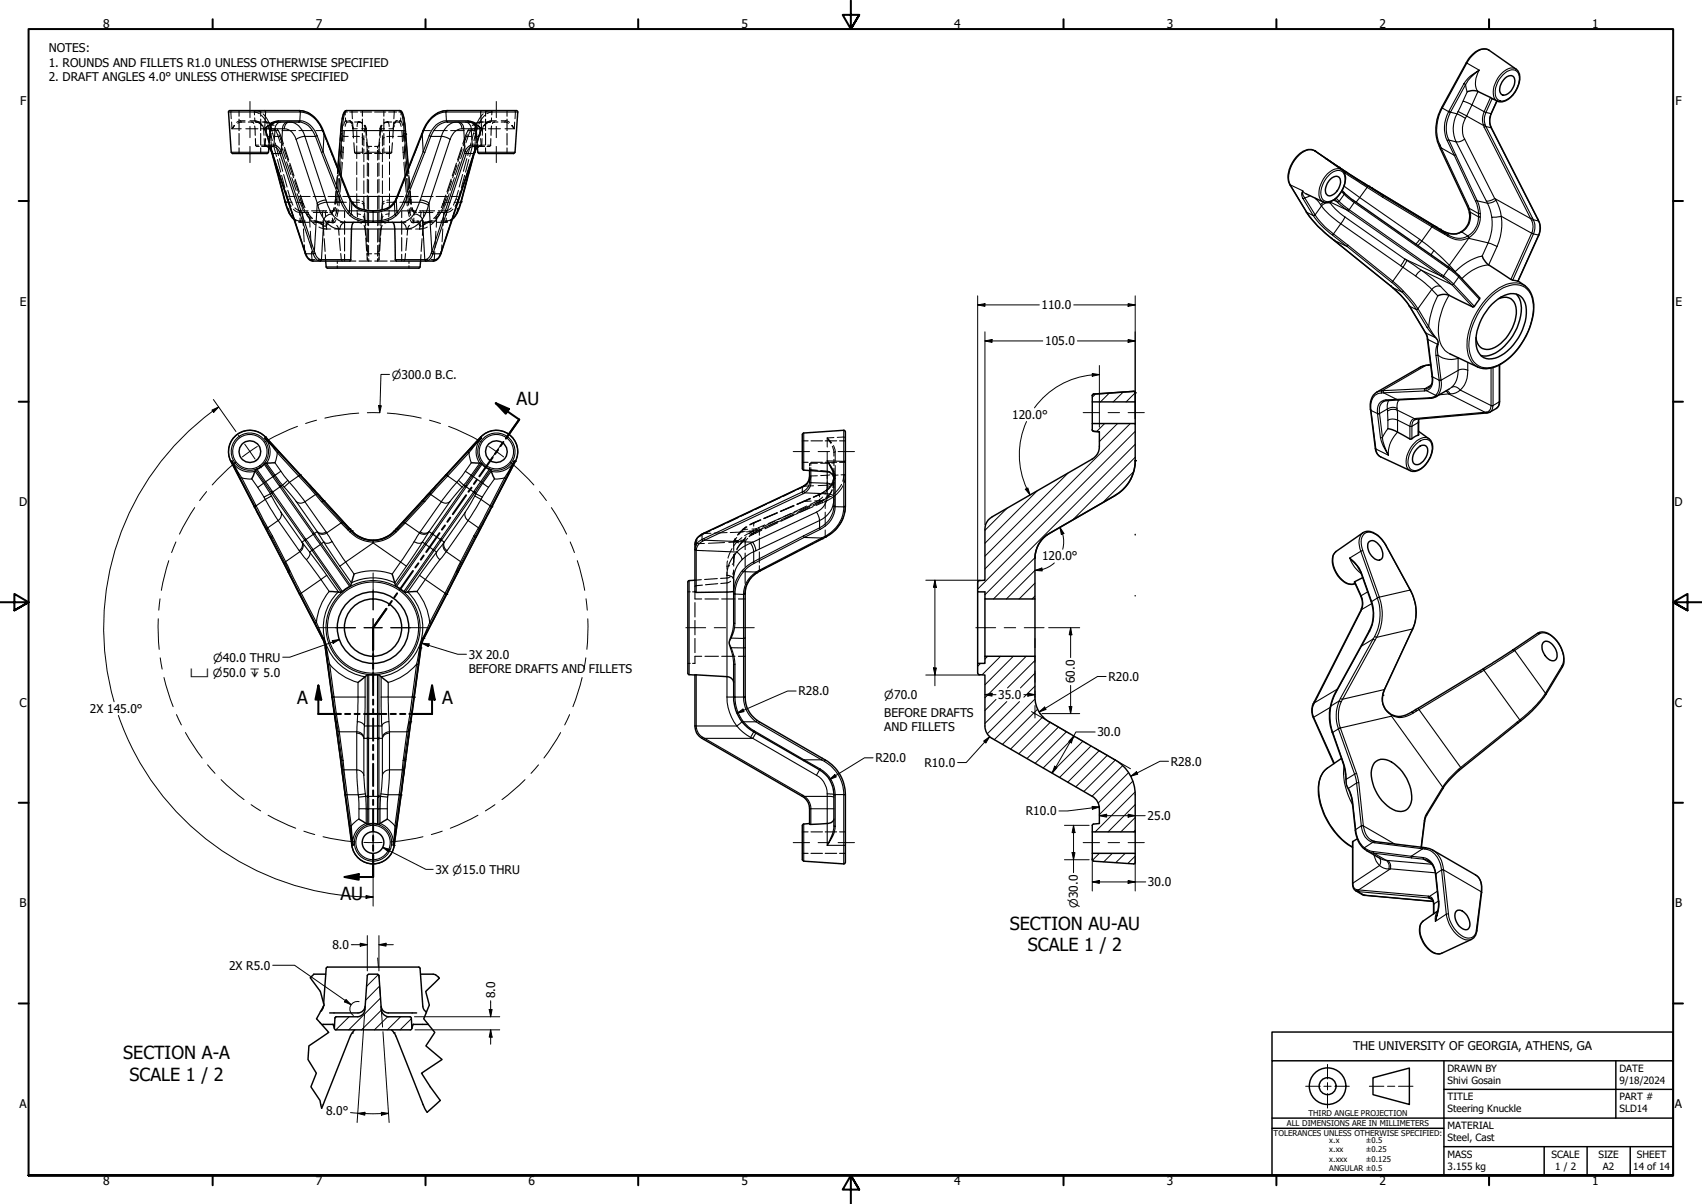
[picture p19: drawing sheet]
<svg xmlns="http://www.w3.org/2000/svg" width="594mm" height="420mm" viewBox="0 0 594 420" stroke-linecap="round" stroke-linejoin="round" font-family="sans-serif">
<defs><g id="words">
<g font-size="6.3">
<text x="180.3" y="141.5">AU</text>
<text x="103.8" y="245.7">A</text>
<text x="154.3" y="245.7">A</text>
<text x="118.9" y="314.1">AU</text>
<text x="352.5" y="324.5">SECTION AU-AU</text>
<text x="358.8" y="332">SCALE 1 / 2</text>
<text x="43" y="369.5">SECTION A-A</text>
<text x="45.2" y="377.1">SCALE 1 / 2</text>
</g>
<g font-size="4.2">
<text x="36" y="9.8">8</text>
<text x="110.2" y="9.8">7</text>
<text x="184.5" y="9.8">6</text>
<text x="258.8" y="9.8">5</text>
<text x="333" y="9.8">4</text>
<text x="407.2" y="9.8">3</text>
<text x="481.5" y="9.8">2</text>
<text x="555.8" y="9.8">1</text>
<text x="17" y="18.3">NOTES:</text>
<text x="17" y="23.3">1. ROUNDS AND FILLETS R1.0 UNLESS OTHERWISE SPECIFIED</text>
<text x="17" y="28.3">2. DRAFT ANGLES 4.0° UNLESS OTHERWISE SPECIFIED</text>
<text x="7" y="36.7">F</text>
<text x="584.8" y="36.7">F</text>
<text x="6.9" y="106.7">E</text>
<text x="363.5" y="107.9">110.0</text>
<text x="584.8" y="106.7">E</text>
<text x="364.8" y="120.5">105.0</text>
<text x="353.3" y="146.2">120.0°</text>
<text x="6.7" y="176.7">D</text>
<text x="584.5" y="176.7">D</text>
<text x="363.7" y="195.6">120.0°</text>
<text x="163.6" y="229.8">3X 20.0</text>
<text x="163.6" y="234.9">BEFORE DRAFTS AND FILLETS</text>
<text x="375.2" y="238.4" transform="rotate(-90 375.2 238.4)">60.0</text>
<text x="386.9" y="237.6">R20.0</text>
<text x="278.7" y="242.7">R28.0</text>
<text x="348.4" y="243.9">35.0</text>
<text x="6.8" y="246.7">C</text>
<text x="31.4" y="248.8">2X 145.0°</text>
<text x="308.7" y="250.1">BEFORE DRAFTS</text>
<text x="584.6" y="246.7">C</text>
<text x="308.7" y="255.1">AND FILLETS</text>
<text x="383" y="257">30.0</text>
<text x="305.6" y="266">R20.0</text>
<text x="322.7" y="267.6">R10.0</text>
<text x="408.7" y="267.2">R28.0</text>
<text x="358.1" y="284.5">R10.0</text>
<text x="400.6" y="286.2">25.0</text>
<text x="152" y="304.9">3X ⌀15.0 THRU</text>
<text x="400.7" y="309.3">30.0</text>
<text x="6.9" y="316.7">B</text>
<text x="584.7" y="316.7">B</text>
<text x="116" y="331.2">8.0</text>
<text x="79.9" y="338.4">2X R5.0</text>
<text x="172.8" y="348.4" transform="rotate(-90 172.8 348.4)">8.0</text>
<text x="472.3" y="366.3">THE UNIVERSITY OF GEORGIA, ATHENS, GA</text>
<text x="6.8" y="386.7">A</text>
<text x="113.8" y="389.2">8.0°</text>
<text x="584.6" y="386.7">A</text>
<text x="36" y="413.6">8</text>
<text x="110.2" y="413.6">7</text>
<text x="184.5" y="413.6">6</text>
<text x="258.8" y="413.6">5</text>
<text x="333" y="413.6">4</text>
<text x="407.2" y="413.6">3</text>
<text x="481.5" y="413.6">2</text>
<text x="555.8" y="413.6">1</text>
</g>
<g font-size="3.9">
<text x="136.8" y="132.1">⌀300.0 B.C.</text>
<text x="74.4" y="230.9">⌀40.0 THRU</text>
<text x="66.4" y="236.2">⌴ ⌀50.0 ↧ 5.0</text>
<text x="308.7" y="243.8">⌀70.0</text>
<text x="376.2" y="316.8" transform="rotate(-90 376.2 316.8)">⌀30.0</text>
</g>
<g font-size="3.5">
<text x="505.3" y="374">DRAWN BY</text>
<text x="565.3" y="374">DATE</text>
<text x="505.3" y="378.1">Shivi Gosain</text>
<text x="505.3" y="384">TITLE</text>
<text x="565.3" y="378.1">9/18/2024</text>
<text x="565.3" y="384">PART #</text>
<text x="505.3" y="388.2">Steering Knuckle</text>
<text x="565.3" y="388.2">SLD14</text>
<text x="505.3" y="394">MATERIAL</text>
<text x="505.3" y="398.1">Steel, Cast</text>
<text x="505.3" y="404">MASS</text>
<text x="541.6" y="404">SCALE</text>
<text x="557.9" y="404">SIZE</text>
<text x="571.4" y="404">SHEET</text>
<text x="505.3" y="408.2">3.155 kg</text>
<text x="542.9" y="408.2">1 / 2</text>
<text x="559.5" y="408.2">A2</text>
<text x="570.1" y="408.2">14 of 14</text>
</g>
<g font-size="2.8">
<text x="456.8" y="389.4">THIRD ANGLE PROJECTION</text>
<text x="449.2" y="393">ALL DIMENSIONS ARE IN MILLIMETERS</text>
<text x="444.6" y="396.3">TOLERANCES UNLESS OTHERWISE SPECIFIED:</text>
</g>
<g font-size="2.7">
<text x="464" y="398.8">x.x</text>
<text x="476.7" y="398.8">±0.5</text>
<text x="464" y="402.1">x.xx</text>
<text x="464" y="405.4">x.xxx</text>
<text x="476.7" y="402.1">±0.25</text>
<text x="476.7" y="405.4">±0.125</text>
<text x="464" y="408.7">ANGULAR ±0.5</text>
</g>
</g></defs>
<!-- layer: Hatch (ANSI) -->
<g fill="none" stroke="#000" stroke-width=".35">
<path d="M382.4 137.5l-1.1 1.1M387.2 137.1l-3.1 3.2M392 136.8l-3.4 3.5M396.2 137.1l-3.1 3.2M385.6 147.8l-2.8 2.8M390.1 147.8l-6.4 6.3M394.5 147.8l-50.7 50.7M396.2 159.6l-21.9 21.9M396.2 155l-52.4 52.6M396.2 150.5l-55 55.1M351.5 177.3l-7.7 7.8M362.1 171.2l-18.3 18.4"/>
<path d="M372.8 165.1l-29 29M395.7 164.6l-10.8 10.8M361.3 199.1l-10 9.9M361.3 194.5l-14.5 14.5M361.3 208l-1.1 1M361.3 203.5l-5.6 5.5M342.3 231.5l-1.1 1M344.7 229l-.9 1M349.2 229l-6.4 6.5M353.7 229l-9.9 10M358.2 229l-14.4 14.5M361.3 239.4l-3.9 3.9"/>
<path d="M361.3 234.9l-5.1 5.2M361.3 230.5l-9.6 9.6M347.7 244.1l-3.9 3.8M351.4 244.8l-7.6 7.7M355.9 244.8l-11.3 11.3M361.3 243.9l-14.3 14.3M362.2 247.4l-12.3 12.4M364 250.1l-11.3 11.3M366.6 252.1l-11 11M369.4 253.7l-10.9 11M372.2 255.4l-10.9 11M375.1 257l-11 11"/>
<path d="M378 258.7l-11 11M380.8 260.3l-11 11M383.7 262l-11 11M386.5 263.6l-11 11M389.3 265.2l-11 11M391.9 267.2l-10.7 10.7M393.9 269.7l-10.6 10.6M395.4 272.6l-11.7 11.7M396.2 276.4l-13.9 13.9M383.7 297.8l-2.4 2.4M388.2 297.8l-2.9 3M392.7 297.8l-3.3 3.2"/>
<path d="M396.2 289.7l-.5 .6M396.2 285.3l-5 5M396.2 280.8l-9.4 9.5M396.2 298.7l-2.6 2.6M117.3 354.8l-.3 .4M121.9 354.8l-4.7 4.6M132.1 340.1l-4.1 4.1M132.5 344.1l-4.9 4.9M132.8 348.3l-11.1 11.1M133.2 352.5l-7 6.9M135.4 354.8l-4.7 4.6M139.8 354.8l-4.6 4.6"/>
<path d="M143.6 355.5l-4 3.9"/>
</g>
<!-- layer: Visible Narrow (ANSI) -->
<g fill="none" stroke="#000" stroke-width=".38">
<path d="M519.8 17.6a4.7 4.7 0 0 0-5.8 1.7l-2 2.7M79.8 39.1h12.9M92.3 38.6l.4 .5M92.7 39.1h12.1M92.7 39.1l-.3 5.8h3.6M104.4 38.6l.4 .5M104.5 38.6l.3 .5M104.8 39.1a9.4 9.4 0 0 1 7.9 6.8M104.8 39.1l-.2 3M120.9 38.6h.1M121 38.6a5.7 5.7 0 0 0-1.3 4.1l-.3 2.9-.5 .2M139.5 38.6l.4 .2 .4 1.2 .7 5.6 .5 .2"/>
<path d="M139.5 38.6h.1M155.6 39.1a9.4 9.4 0 0 0-7.8 6.8M155.6 39.1h12.2M155.6 39.1l.2 3M156 38.6l-.4 .5M156.1 38.6l-.4 .5M167.8 39.1h12.9M167.8 39.1l.3 5.8h-3.6M168.1 38.6l-.3 .5M503.2 37.6l.2 .1M503.2 37.5l.3 .1M503.4 37.7a14.7 14.7 0 0 0-.7 13"/>
<path d="M503.4 37.7l2.3 1.3M505.7 39l.5 .3M505.7 39a11.2 11.2 0 0 0-.6 10.1l.6-.2a10.7 10.7 0 0 1 .5-9.6M505.7 38.8l.6 .4M505.7 38.8v.2M506.3 39.2l-.1 .1M509 38.9l2.9 1.6M509 38.9l-.4 .8-2.3-.5M510.7 35.3l1.4-3.3-.5-2.5-5.3 9.7M511 29.2l-5.3 9.6M511.8 21.9l.2 .1M512 22l-8.6 15.7"/>
<path d="M512 22l4.3 2.5a7.2 7.2 0 0 0-.4 7.4l-2.1 4.7M512.7 27l3.6-2.5-2.7 2.3-2 2.7-.6-.3zM513.8 36.6l-1.9 3.9M513.8 36.6l-3.1-1.3-1.7 3.6M513.8 36.6l4.2 2.4M518 39l.7 .2M518 39a6.4 6.4 0 0 0-.2 4.8l.6-.1a5.8 5.8 0 0 1 .3-4.5M518.7 39.2l1.7 .5a6.1 6.1 0 0 0-.1 4.3M520.3 34l-2.3 5M520.8 34.4l-2.1 4.8M522.4 35.2l-1.9 4.5M524.6 26.1a4 4 0 0 1 4.7-1.3 5.4 5.4 0 0 1-.1 6.5 6.2 6.2 0 0 1-5.5 3.9 2.93 2.93 0 0 1-1.8-3.5l.5-1.9a8.4 8.4 0 0 1 2.2-3.7z"/>
<path d="M529.1 24.1a3.5 3.5 0 0 0-4.2 .8 9.6 9.6 0 0 0-3.5 8.9l.3 .7 1 .8M80.7 53.1h13M93.8 51.5l1.2 1.6-.3-.2M93.9 50.7h1.7M95 53.5l.2 .1M95 53.1l.2 .5M95.2 53.6l11.4 34.3M95.2 53.6h2.5M95.6 50.7a3.1 3.1 0 0 1 2.6 2.1l-.7 .3a2.74 2.74 0 0 0-2.3-2zM95.9 56.3l3.8 14.3M96 44.9l-.4 5.8M97.2 42.1l-.4 .5"/>
<path d="M97.2 42.1l-2 .6-2.8 2.2 2.1-1.5 2-.8M97.2 42.1h7.4M97.5 53.1l.2 .5M97.7 53.6l11.5 34.3M98 42.6a2.3 2.3 0 0 0-2 2.3M98.4 53.4l-.7 .2M99.2 44.9h-.6l-.4 7.9 11.5 34.9M99.2 44.9a4.5 4.5 0 0 1 4.2 3.8M99.2 44.9a2.26 2.26 0 0 1 1.1-2.1 2.26 2.26 0 0 1 2.4 .1 7.6 7.6 0 0 1 3.7 4.7l-1.6 .3-1.4 .8M100.5 42.6a2.23 2.23 0 0 0-1.9 2.3h-2.6M103.4 48.7l7.3 22.2M104.6 42.1l-.3 .5"/>
<path d="M110.1 47.6l2.1 5.6M110.1 47.6h-3.7l7.4 22.2M110.7 47.3l-.6 .3M110.7 47.3a7 7 0 0 0-6.1-5.2l-.3 .5a6.6 6.6 0 0 1 5.8 5M110.7 47.3l2.1 5.6M112.2 53.2l6.9 17.4h-5.1M112.7 45.9l.4 .9M112.8 52.9l-.6 .3M112.8 52.9l6.8 17.5M112.8 45.6l-.1 .3M113.1 46.8l9.1 23M113.1 46.8l-.3 6.1"/>
<path d="M113.2 46.7l-.1 .1M119.4 46.6l-.5 .2M141.1 46.6l.5 .2M141.1 46.6l-.1-1h-21.6l-1 14.1M141.1 46.6l1 13.1M147.3 46.7l.1 .1M147.4 46.8l-9.1 23M147.4 46.8l.3 6.1M147.6 45.6l.2 .3M147.7 52.9l.6 .3M147.7 52.9l-6.9 17.5M147.8 45.9l-.4 .9"/>
<path d="M148.3 53.2l-6.9 17.4M149.8 47.3l-2.1 5.6M154.1 47.6l1.6 .3 1.4 .8M154.1 47.6h-3.7l-2.1 5.6M154.1 47.6l-7.4 22.2M155.8 42.1l.4 .5M155.8 42.1a6.9 6.9 0 0 0-6 5.2l.6 .3a6.6 6.6 0 0 1 5.8-5M155.8 42.1h7.5M155.9 42.1l.3 .5M157.1 48.7l-7.4 22.2M160 42.6a2.23 2.23 0 0 1 1.9 2.3M161.3 44.9a4.5 4.5 0 0 0-4.2 3.8"/>
<path d="M161.3 44.9a2.26 2.26 0 0 0-1.1-2.1 2.26 2.26 0 0 0-2.5 .1 7.6 7.6 0 0 0-3.6 4.7M161.3 44.9h.6M161.9 44.9h2.6M161.9 44.9l.4 7.9-11.6 34.9M162.1 53.4l.7 .2M162.4 42.6a2.3 2.3 0 0 1 2.1 2.3M162.8 53.6l-11.5 34.3M162.8 53.6h2.5M162.9 53.1l-.1 .5M163.3 42.1l.4 .5M163.3 42.1l1.9 .6 2.9 2.2-2.1-1.5-2-.8M163.4 51.2l1.1-.5h.3l.4 .4a2.74 2.74 0 0 0-2.3 2l-.6-.3z"/>
<path d="M164.5 44.9l.3 5.8M164.6 56.3l-3.8 14.3h-1M164.8 50.7h1.8M165.3 53.6l-11.4 34.3M165.5 53.5l-.2 .1M165.5 53.1l-.2 .5M166.7 51.5l-1.2 1.6 .2-.2M166.8 53.1h13M458.9 52.6l8.6 5.9M458.9 52.6a5.3 5.3 0 0 0-6.1 2.2 9.4 9.4 0 0 0-2.5 9.7M458.9 52.6l3.9 2.8M462.8 55.4l1.4 .8"/>
<path d="M462.8 55.4h.1M464.2 56.2l.1 .2M464.2 56.2l5.3 3.6M467.5 58.5l11.3 7.1M467.5 58.5l2 1.3M468.3 59.2a4.1 4.1 0 0 0-5 1.5 9.8 9.8 0 0 0-2.7 8.2l1.2 1.6M469.5 59.8v.6M502.7 50.7l-.3 .3M502.7 50.7l.3 .9M503 51.6l9.8 21.1M503 51.6l-.2 .4M503 51.6l4.6 2.6"/>
<path d="M505.1 49.1l2.5 5.1M507.6 54.2l7.4 16M508.1 54.1l-.5 .1M508.1 54.1l7.5 16M508.3 49.5l-2.6-.6 2.4 5.2M508.3 49.5l10.5 20.6M511.2 48.6l-1.5 .8-1.4 .1M511.2 48.6l10.5 20.7M511.5 41.3a7.7 7.7 0 0 0-.3 7.3M511.5 41.3l-2.9-1.6a10.8 10.8 0 0 0-.3 9.8M511.9 40.5l5.9 3.3 .2 .6M511.9 40.5l-.4 .8"/>
<path d="M518 44.4l16.3 31.9M518.4 43.7l.3 .5M518.7 44.2l-.7 .2M518.7 44.2l16.2 31.9M520.3 44v.1M520.3 44l.1 .6-1.7-.4M520.6 44.6l16.2 32M99.5 70.5l.2 .1M99.7 70.6l1.5 3.9-.3-.2M99.7 70.6h.9M101.2 74.5l1.4 1.9M110.7 70.9l-1 16.8"/>
<path d="M110.7 70.9l.2 .8M110.9 71.7l.9 2.6 1.2 2.1M113 76.4a6.9 6.9 0 0 0 5.6 3.5M113 76.4l-.8 14.2h10.2M113.8 69.8l-1.7 .3-1.4 .8M113.8 69.8l.2 .8M114 70.6l-2.2 .5-.9 .6M114 70.6l2 4.1-1.8 .5-1.2 1.2M116 74.7a5.8 5.8 0 0 0 4.6 2.9 2.3 2.3 0 0 0-2 2.3M118.6 79.9h23.3M121.4 74.5l.7 .7M121.9 68.6h16.7"/>
<path d="M121.9 74.1l-.5 .4M121.9 74.1l-2.3-3.7-.5 .2 1 2.1 1.3 1.8M121.9 68.6l-.2 .3M121.9 74.1l.7 .7M122.2 69.8a7.7 7.7 0 0 0 8 4.3 7.7 7.7 0 0 0 8.1-4.3M122.2 69.8l-.3 4.3M122.3 69.5l-.1 .3M122.6 74.8l-.5 .4M122.6 74.8a11.1 11.1 0 0 0 7.6 2.3M122.9 70.6l-.3 4.2M130.2 74v3.1M137.5 70.6l.4 4.2"/>
<path d="M137.9 74.8a11.1 11.1 0 0 1-7.7 2.3M137.9 74.8l.5 .4a13.7 13.7 0 0 1-10.5 2.2l-3.2-.6-2.6-1.6M138.2 69.5l.1 .3M138.3 69.8l.3 4.3-.7 .7M138.6 68.6l.1 .3M139.1 74.5l-.7 .7M140.8 70.4l.6 .2M140.8 70.4l-2.2 3.7 .3 .3a6.4 6.4 0 0 0 2.5-3.8M146.7 69.8l1.6 .3 1.4 .8M146.7 69.8l-.3 .8h-5M147.4 76.4a6.9 6.9 0 0 1-5.5 3.5M147.4 76.4l-1.2-1.2-1.7-.5a5.8 5.8 0 0 1-4.7 2.9 2.3 2.3 0 0 1 2.1 2.3"/>
<path d="M147.4 76.4l.9 14.2h-10.3M149.5 71.7l-.8 2.6-1.3 2.1M149.5 71.7l-.8-.6-2.3-.5-1.9 4.1M149.7 70.9l-.2 .8M149.7 70.9l1 16.8M159.6 74.3l-1.7 2.1M161 70.5l-1.7 4M450.2 64.4l.1 .1M450.3 64.5l5.9 9.6M450.3 64.5l4.4 2.1 1.1 1M454.7 66.6l.1 1.4 .6 1.1-.4 .2a1.93 1.93 0 0 1-.3-2.7zM454.8 69.3l3.5 5.9"/>
<path d="M456.1 74.1h.1M456.2 74.1a37.3 37.3 0 0 0 9.4 9.8M456.2 74.1l2.2 1.1M457.3 68.3l-1.9 .8 3.6 5.9M458.3 75.2h.1M459 75l-.7 .2M459 75l-.6 .2M459 75a27.2 27.2 0 0 0 6.5 6.6l-.3 .4a25.3 25.3 0 0 1-6.8-6.8M459 75h.1M459 69.1l.4 .4M459.4 69.5l1.5 1.9M459.5 69.4l-.1 .1"/>
<path d="M460.9 71.4l.4 .5-2.3 3.1M462.1 70.5l-1.2 .9M463.9 61.1a3.8 3.8 0 0 1 4.7-1.1 5.7 5.7 0 0 1-.4 6.7 5.7 5.7 0 0 1-5.5 3.6 3.3 3.3 0 0 1-1.4-4.7l1.2-2.8zM464.4 71l1.7 1.9 3.4 2.8M464.4 71l-1.6-.2-1.5 1.1a27.2 27.2 0 0 0 6.7 6.2M464.4 71l-.2-.5 6.4 3.1M465.5 69.8l1.3 .7M465.9 69.5l.9 1M466.3 69.1l1.1 1.2M467.4 70.3l-.6 .2M467.4 70.3l3 2.5-.3 .5-3.3-2.8M468 78.1l-2.5 3.5 5 4"/>
<path d="M468 78.1l20.9 14.7M468.2 66.8l1 1M469.1 64.9l5.5 4-1.3 1.6M469.2 67.3v.5M469.2 67.8l3 2.5 .2-.3M469.2 60.2l.3 .2M469.2 67.8l-1.8 2.5M469.5 75.7l-1.5 2.4M469.5 75.7l20.8 14.7M469.5 60.4h.1M469.5 60.4l-.1 .2M470.4 72.8l.5 .4"/>
<path d="M470.6 73.6l32.4 22.7M470.9 73.2l-.3 .4M470.9 73.2l32.3 22.7M472.2 70.3l.5 .4M472.7 70.7l32.4 22.6M472.7 70.7l-1.8 2.5M473 70.3l-.3 .4M477.2 65.4l5.4 3.4M477.2 65.4l-2.6 3.5 21 14.6M477.5 65l-.3 .4M477.5 65l-8-5.1 .1 .5 .7 .5 6.9 4.5M477.5 65l5.4 3.4"/>
<path d="M478.8 65.6l22.6 13.7M478.8 65.6l4.1 2.8M482.6 68.8l17.2 10.4-3.5 4.9M482.9 68.4l-.3 .4M482.9 68.4l17.2 10.4M501.4 79.3l2.9 2M512.5 71.8l-.2 .4M512.8 72.7a6.3 6.3 0 0 1-1.5 7.5 6.3 6.3 0 0 1-7.6 .4l-2.3-1.3M512.8 72.7l-.2 .3M512.8 72.7l3.3 1.8v1.2M512.9 74.3l.2-.3 3 1.7M515.6 70.1l-.6 .1"/>
<path d="M515.6 70.1l.8 2.1 .3 2.4-.6-.1-.1-1.1-1-3.2M515.6 70.1l3.6 .8-.4-.8M516.1 75.7a7.7 7.7 0 0 1-3.8 6.6M516.1 75.7h.5a8.1 8.1 0 0 1-4 7.3M516.7 74.6v1.1M521.7 69.3l-1.6 .7-1.3 .1M521.7 69.3l.5 .6M521.7 69.3l12.6 7M522.2 69.9a16.1 16.1 0 0 1 1.8 5.6M522.2 69.9l-1.6 .8-1.4 .2 .9 2.3 .6 2.6M524 75.5a19.7 19.7 0 0 1-1.5 10.5M524 75.5l-3.3 .3a16.5 16.5 0 0 1-1.3 9"/>
<path d="M524 75.5l10.6 5.9-7.2 16.1M534.3 76.3l.3 .6M534.6 76.9l.5-.2a4.9 4.9 0 0 1 .1 4.9l-.6-.2a5.3 5.3 0 0 0 0-4.5zM534.9 76.1l-.6 .2M534.9 76.1l.3 .6M535.2 76.7l1.8 .4M536.7 76.5l.3 .6M537 77.1a6.1 6.1 0 0 1 0 4.9M537 77.1l.1 .1M106.4 87.9h.2M106.6 88.5l.2 .1a3.1 3.1 0 0 0 2.5 2.5M106.6 87.9l.2 .7h2.5l-.1-.7"/>
<path d="M109.3 88.6l.7-.2a2.69 2.69 0 0 0 2.2 2.2l-.1 .2a1.77 1.77 0 0 1-2.3-1.2zM109.7 87.7l-.5 .2M109.7 87.7l.3 .7M113.9 93.1h32.7M148.3 90.6a2.69 2.69 0 0 0 2.2-2.2l.6 .2a2.83 2.83 0 0 1-2.6 2.4zM150.7 87.7l.6 .2M150.7 87.7l-.2 .7M151.3 87.9l-.2 .7M153.9 88.5l-.2 .1a3.1 3.1 0 0 1-2.5 2.5M153.9 87.9l-.2 .7h-2.6M154.1 87.9h-.2M465.1 82.1l5.1 3.9"/>
<path d="M465.6 83.9l20.6 16.5M465.6 83.9l4.6 2.1M470.2 86l15.6 12.6M470.5 85.6l-.3 .4M470.5 85.6l15.7 12.5M486.2 98.1l-.4 .5M486.2 98.1l3.7 3.5-.4 .4-3.7-3.4M488.9 92.8l.7 .5-3.4 4.8M490.3 90.4l-1.4 2.4M490.3 90.4l12.7 5.9M490.3 90.4l.7 .4M491 90.8l5.2 3.5"/>
<path d="M491 90.8l-1.4 2.5 4.5 3M495.6 83.5l-1.4 1.7M495.6 83.5l.7 .6M496.2 94.3l3.9 3 2.8 2.7M496.2 94.3l-1 .6-1.1 1.4 3.3 2.5 2.3 2.2M496.2 94.3l10.6 5.1 7.2 7.7M496.3 84.1l-1.4 1.6M496.3 84.1l4.2 3.3-.9 1.6M500.5 87.4l5.4 5.2M502.7 80.1l2.6 1.8M502.9 100l2.9 3a21.5 21.5 0 0 0-3.1 16.5 7 7 0 0 0 3.4 4M502.9 100a2.62 2.62 0 0 0-3.2 1"/>
<path d="M503 96.3l.6 .5M503.2 95.9l-.2 .4M503.2 95.9l.7 .3M503.9 96.2l3.5 3-.6 .2-3.2-2.6zM504.3 81.8l1 .5M504.3 81.3v.5M504.3 81.3l-4.2-2.5-.3 .4 4.5 2.6M504.3 81.3l1 .6M505.1 93.3l.6 .5-1.8 2.4M505.3 82.3a6.9 6.9 0 0 0 7.3 .7M505.3 81.9v.4M505.3 81.9a6.4 6.4 0 0 0 7 .4"/>
<path d="M505.3 93l-.2 .3M505.9 92.6l-.4 .5M506 93.5l-.3 .3 3.4 2.9M509.1 96.7l-1.7 2.5 7.2 7.7M509.1 96.7l7.3 7.7M509.2 96.1l-.1 .6M510.2 80.9l2.1 1.4M512.6 83.2l-6.7 9.4M512.6 83.2l6.8 1.6M512.6 83v.2M519.4 84.8l-2.1 4.6a18.2 18.2 0 0 0-9.4 5.4l-2-2.2M519.4 84.8l3.1 1.2"/>
<path d="M522.5 86l-2.9 6.4a15.3 15.3 0 0 0-9.4 4.9M532.3 99.7a8.4 8.4 0 0 0-9 .7 25.6 25.6 0 0 0-11.2 21 7.7 7.7 0 0 0 3.8 6.7M537 82l-1.8-.4-7.2 16.2M537 82h.1M537 82l-7.2 16.1M486.2 100.4a12.2 12.2 0 0 1 6.1 4.7l2 2.8h.4l.2-.2-1.4-2.1-3.6-4M486.2 100.4a35.2 35.2 0 0 1 5.9 6.4M486.2 100.4h.1M491.9 106.7l.2 .1M491.9 106.8l.2 .1M492.1 106.9l5.6 9.3M492.1 106.8v.1"/>
<path d="M492.1 106.9l2.2 1.1M494.3 107.9v.1M494.3 108l3.7 6.2M494.9 107.7l.1 .1M495 107.8l-.7 .2M495 107.8l3.7 6.2M497.5 116.1l.2 .1M497.7 116.2l.7 2.3M497.7 116.2l3.3 1.6M498 114.2l3 3.6M498.2 118.3l.2 .2M498.4 118.5l3.6 1.7"/>
<path d="M498.4 118.5l1.7 13.1M498.7 114l-.7 .2M498.7 114l2.4 3.8M499.7 101l2.1 2.2-1.9 4.7-1.2 6.1M499.7 101l-4.8 6.7M501 117.8l.8 1.2-.1 1.1a7.1 7.1 0 0 0-.5 3.9l.7-.1-.2-1.9 .3-1.8M501 117.8h.1M501.1 117.8l.7 .9 .2 1.5M520.9 103.1a11.7 11.7 0 0 1 9.5-3.6 6.6 6.6 0 0 1 4.8 6.8 24.1 24.1 0 0 1-12.5 21.2 6.5 6.5 0 0 1-8.8-2 16.3 16.3 0 0 1 1-14.1l2.7-4.6zM480.5 136.9l1.9-.5-.2 .7M482.2 137.1a4.3 4.3 0 0 0-3.7 5.4v.7M482.9 137.1h-.7"/>
<path d="M482.9 137.1l4.6 2.3M483 136.3l-.1 .8M483.7 139.6l.4 .2M483.7 139.6a3.4 3.4 0 0 0-2.7 4.8l.5-.1a3.7 3.7 0 0 1 1.4-4.2M484.7 139.7l-.4 1.4v1.6M487.5 139.4l.4 .2M487.5 139.4l-3.8 .2M488.4 139.6a3 3 0 0 0-.8 2.9M495.4 128.3l2.2-.7-15.2 8.8 15-.8M497.4 135.6l-.1 .8M497.8 136.3l3.3 1.7-1 .6-1.2 .3M497.8 136.3l-14.9 .8"/>
<path d="M497.9 135.6h-.5M498.4 127.4l-.6 .1M498.7 135.3l-.8 .3-.1 .7M498.9 138.9l.3 .1M498.9 138.9l-11.4 .5M499.4 127.4h-.9M499.5 134.4l-2.1 1.2M499.9 131.4l.2 .2M500.1 131.6a3.8 3.8 0 0 1-2.3 4.7M500.1 131.6h.1M500.1 131.6l2.2 1.1M501.2 124l1.1 8.7"/>
<path d="M501.7 138.1l-.6 .4M502.3 132.7v.1M503 132.6l-.7 .1M503 132.7l-.7 .1M503 132.7a5.9 5.9 0 0 1-1.5 5.5l-.4-.2a6.3 6.3 0 0 0 1.2-5.2M503 132.6l-1.1-8.7a7.8 7.8 0 0 0 7.1 1.2v4.2l-6 3.4M503 132.6v.1M504.6 136.5l1.1 1M504.9 136.3l1.3 1.2M505.7 137.5l-3.3 .3M505.7 137.5h.5M505.7 137.5l12.7 6.4"/>
<path d="M505.8 135.8a2.39 2.39 0 0 1 3.9 .3M509.7 136.1a5 5 0 0 1-3.5 1.4M512.3 129.2a8.8 8.8 0 0 1-2.6 6.9M512.3 129.2l-1.7-.4-1.6 .5a7.4 7.4 0 0 1-2.3 5.9M512.3 126.5v2.7M520.4 128.4v13.1l-10.7-5.4M523.3 127.4v12.9l-2.2 1.2v-13.2M92.7 152.6a7.5 7.5 0 0 0-9.8-1.1 7.5 7.5 0 0 0-2.3 9.5M92.7 152.5l12.1 13.2M92.7 152.5l-.3 .3a7.1 7.1 0 0 1 .6 8.9M96.8 158l-.8 3.5M97.2 157.6l-4.8-4.8 4.4 5.2"/>
<path d="M163.3 157.6l4.8-4.8-4.4 5.2M163.3 157.6l-7.4 8.1 .4 .4 7.4-8.1M163.3 157.6l.4 .4M163.7 158l.8 3.5M167.8 152.5l-12.2 13.2M167.8 152.5l.3 .3a7.1 7.1 0 0 0-.7 8.9M167.8 152.6a7.5 7.5 0 0 1 9.7-1.1 7.5 7.5 0 0 1 2.4 9.5M280.5 151.1v13M294.5 150.2v10.8M478.4 143l.1 .2zM478.5 143.2l1.8 13.5M478.5 143.2l2.3 1.2"/>
<path d="M480.1 156.5l.2 .2M480.3 156.7l.1 .8a2.84 2.84 0 0 0 1.5 1.9M480.8 144.4l1 8.3M481.5 144.3l-.7 .1M481.5 144.3h.1M481.5 144.3l1 8.3M482.5 152.6l-.7 .1M482.5 152.6l.7 3.1 1.4 3.2-1.7-3.2-1.1-3M484.3 142.7v.7M484.3 142.7l-2.8 1.6M484.4 146.7v2.9l-1.9 3M487.6 142.5l.1 .6 6 3 24.7-2.2"/>
<path d="M487.6 142.5l-1.7-.3-1.6 .5M487.8 146.6v4.2a10.5 10.5 0 0 0-3.2 8.1l-4.3-2.2M487.8 146.6l-1.7-.4-1.7 .5M487.8 146.6l-.1-3.5-1.7-.2-1.7 .5 .1 3.3M487.8 146.6l4.3 2.2M492.1 148.8h.7M492.1 148.8v4.4M492.8 148.8v4.3M493.8 146.5a2.31 2.31 0 0 0-1 2.3M494.1 146l.4 .3M494.2 146.3a1.41 1.41 0 0 0-1.9 1.5l-.2 1M494.2 155l.7-.6a3 3 0 0 1 4.5-.1 7.4 7.4 0 0 1-1.9 7.8 4.3 4.3 0 0 1-4.9 1.8 4.3 4.3 0 0 1-.7-5.3l1-1.9z"/>
<path d="M495 147.5v4.4M495 147.5l-2.2 1.3M495.2 147.3l-.2 .2M495.2 146.2l-.2 1.3M498.7 153.1a3.6 3.6 0 0 0-4.2 .7 9.7 9.7 0 0 0-3.5 9l.3 .6 1 .9M518.4 143.9l.3 .2M518.9 143.8l-.5 .1M520.1 143.8a2.71 2.71 0 0 0 1-2.3h-.7a2.04 2.04 0 0 1-1.5 2.3l.3 .3M523.4 140.1l-.1 .2a2.48 2.48 0 0 1-1 2.2M80.9 160.9a7.1 7.1 0 0 0 8.1 3.6M81 160.8l-.4 .2 8.2 15.9M84.3 166.7l3.6 .5"/>
<path d="M84.3 166.7l-3.3-5.9 2.9 6.1M84.3 166.7l5.1 9.8-.4 .2-5.1-9.8M84.3 166.7l-.4 .2M87.9 167.1l2.1 3M88.8 176.9l5.4 10.3M89 176.7v.1M89 176.8l-.2 .1M89 164.4l3 4.2M89.4 176.6l-.4 .2M89.4 176.6l4.1 7.6-.2 .6-4.3-8M89.4 176.5v.1M89.7 163.7l3 4.4-.4 .3-3.1-4.5"/>
<path d="M90 170.1l2.1 3.4M92 168.6l.3-.2 2.5 3.6 .2-.6-2.3-3.3 2.5-1.8 2.3 3.4h.7l-2.6-3.6 .4-.3 2.6 3.5M92 168.6l2.4 3.7M92 168.6l-2 1.5M92.5 161.6l3.1 4.5-.4 .2-3-4.3M92.6 174.3l4.5 7.4M92.6 174.3l-3.2 2.2M94.4 172.3l-2.3 1.2 .5 .8M94.4 172.3l.4-.3 .2 .3M94.4 172.3l.3 .8M94.7 173.1l3.3 5.6M94.7 173.1l-2.1 1.2"/>
<path d="M95 172.3l11.4 16.2M95 171.4l.2 .3M95.2 171.7l-.2 .6M95.2 171.7l11.4 16.2M95.9 161.5l2.1 2.9-2 1.4-3-4.2M97.5 169.7l.2 .2M97.7 169.9h.7M97.7 169.9l11.5 16.3M97.7 169.9l-2.5 1.8M98 178.7l.1 1.6-1 1.4M98 164.4l2.5 3.2M98 178.7l7.4 10.5"/>
<path d="M98.6 169.3l-.4 .4 11.5 16.5M98.6 169.3l.6 .7M99.2 170l4.2 5M100.5 167.6l.5 .7-1.8 1.7M100.5 167.6l-1.9 1.7M103.4 175l7.3 10.5M104.6 165.7l-7.4-8.1-.4 .4 7.4 8.1-3.2 2.2 5 6.2 .4 .6-.5 .3a2.14 2.14 0 0 1-2.5-.4M104.8 165.7l-.5 .5M104.8 165.7l7.9 8.6M110.1 172.6h.6M110.1 172.6l-5.8-6.4 .3-.4 6.1 6.8M110.1 172.6l2.1 2.4"/>
<path d="M110.1 172.6l-3.7 2.5 7.4 10.5M110.7 172.6l2.1 2.4M112.2 175l6.9 7.5-5.1 3.5M112.7 174.3l.4 .4M112.7 174.3h.1M112.8 175h-.6M112.8 175l6.8 7.5M113.1 174.7l9.1 9.9M113.1 174.7l-.3 .3M147.4 174.7l-9.1 9.9M147.4 174.7l.3 .3M147.7 175h.6"/>
<path d="M147.7 175l-6.9 7.5M147.8 174.3l-.4 .4M147.8 174.3h.1M148.3 175l2.1-2.4 3.7 2.5M148.3 175l-6.9 7.5M149.8 172.6l-2.1 2.4M154.1 175.1l-7.4 10.5M155.6 165.7l-7.8 8.6M155.6 165.7l.2 .1M155.8 165.8l.4 .4M155.8 165.8l-6 6.8h.6l5.8-6.4M155.9 165.7l-.1 .1"/>
<path d="M156.2 166.2l3.2 2.1M157.1 175l-.4 .3a2.36 2.36 0 0 1-2.6-.2M157.1 175l-7.4 10.5M159.4 168.3l-5.3 6.8M159.4 168.3l.6-.7 1.9 1.7M159.4 168.3l1.9 1.7M161.3 170l-4.2 5M161.9 169.3l.4 .4-.2 .2M161.9 169.3l-.6 .7M162.1 169.9h.7M162.1 169.9l-11.4 16.3M162.4 164.4l-2.4 3.2"/>
<path d="M162.4 178.7l-7.3 10.5M162.4 164.4l2.1 1.4M162.8 169.9l-11.5 16.3M162.8 169.9l2.5 1.8M162.9 169.7l-.1 .2M164.5 165.8l.3 .3-2.5 3.6h.6l2.3-3.4 2.6 1.8-2.3 3.3 .2 .6 2.4-3.6 .4 .2-2.4 3.7M164.5 165.8l-2.6 3.5M164.5 161.5l-2.1 2.9M165.3 171.7l.2 .6M165.3 171.7l-11.4 16.2M165.5 171.4l-.2 .3M165.7 173.1l-3.3 5.6"/>
<path d="M165.7 173.1l2.2 1.2 .4-.8M166.1 172.3l-.4-.3-11.6 16.5M166.1 172.3l-.4 .8M166.1 172.3l2.2 1.2M167.4 161.6l-2.9 4.2M168 161.6l-3.2 4.5 .4 .2 3.1-4.3M170.5 170.1l-2.2 3.4M170.8 163.7l-3 4.4 .3 .3 3.2-4.5M171.1 176.6l.6 .3M171.1 176.5l5-9.8 .5 .2-5.1 9.8M171.1 176.5l-3.2-2.2-4.5 7.4-1-1.4v-1.6M171.4 164.4l-2.9 4.2 2 1.5 2.1-3"/>
<path d="M171.7 176.9l-5.4 10.3M176.1 166.7l3.4-5.9-2.9 6.1M176.2 166.7l-3.6 .5M179.5 160.8l.4 .2-8.2 15.9M179.5 160.9a7.1 7.1 0 0 1-8.1 3.6M280 171.7l.3 .6M280 171.7l-34.3 16.2M280.1 169.8l-34.4 16.2M280.6 169.5v.2M280.6 169.7l-.6 .2v1.8M280.6 171.4l-.6 .3M282.6 166.3a3.9 3.9 0 0 1-2 3.4"/>
<path d="M282.6 168.1l.2 .3a1.2 1.2 0 0 1-.1 1.6l-1.4 1.7-.4 .3-.3-.4a5.4 5.4 0 0 0 2-3.5zM283 164.3v4.1M283 168.4l5.7 .2M285 178.7l-22.2 10.5M288.7 160.8l2.3 3.7 .5 1.6v.8h-.2a18 18 0 0 0-2.6-6.1zM288.7 173.1v-.8l-7.8-.3-35 16.5M288.7 173.1a6.4 6.4 0 0 1-3.7 5.6M288.7 168.6l1.7 .5 .7 1M288.7 168.6v3.7l1.7 .4 .7 .8M288.7 173.1l1.2 .2 1.1 .7a7.7 7.7 0 0 1-4.9 7.7l-.2-.9-.9-2.1M291.1 176.5l.4 .2M291.1 176.5v.1"/>
<path d="M291.5 166.9v9.9l3 .1M294.5 161v15.9M294.5 176.9a11.7 11.7 0 0 1-6.7 10.3M294.5 161l-5.8-.2v7.8M295.1 160.8l-.6 .2M295.1 176.6l-.6 .2M295.1 176.6l-.6 .3M93.3 184.8l1.6 2.8M94.2 187.2l.3 .5M94.2 187.2v.1M94.5 187.7l6.1 11.9M94.5 187.7v.1"/>
<path d="M94.9 187.6l4.6 9M94.9 187.6l-.4 .1M95.1 187l-.2 .6M95.1 187l4.6 9M97.1 181.7l-3.6 2.5 1.6 2.8M97.1 181.7l7.4 10.5M99.7 196l-.2 .6M99.7 196l1.5 3.1-.3 .4-1.4-2.9M100.3 199.1l.1 .1M100.6 199.6l.3-.1 3.8 7.7M100.6 199.6l4 7.8M100.6 199.6v.1"/>
<path d="M101.2 199.1l4 7.9M104.5 192.2l.2 .3-5 3.5M105.4 189.2l.2 1a2.55 2.55 0 0 1-1.1 2M105.4 189.2l.3 .3M105.7 189.5l2.4 3.1M105.7 189.5l.2 1a2.55 2.55 0 0 1-1.2 2l2.2 2.8M106.4 188.5l.2 .3M106.4 188.5l-1 .7M106.6 187.9l-.2 .6M106.6 187.9l.2 .4M106.8 188.3l-.2 .5 2.3 3.3M106.8 188.3l2.5 3.5"/>
<path d="M108.1 192.6l5.9 8.2M108.1 192.6a2.45 2.45 0 0 1-1.2 2.7l5.1 6.9-6.8 4.8M108.9 192.1l10.2 14.6M108.9 192.1l-.8 .5M109.2 186.2h.5M109.2 186.2l.1 .3-2.5 1.8M109.3 191.8l-.4 .3M109.3 191.8l10.2 14.6M109.7 186.2l.3 .3M110.7 185.5l.9 .5a2.3 2.3 0 0 0 2.2-.4M110.7 185.5l-1 .7M110.7 185.5l.2 .3"/>
<path d="M110.9 185.8l2.1 3.3M110.9 185.8l1.5 .7 1.6-.5M111.8 190l10.2 14.6M111.8 190l-2.5 1.8M112.2 189.7l-2.2-3.2h-.7l2.5 3.5M112.2 189.7l-.4 .3M112.2 189.7l10.2 14.7M113 189.1l5.6 8.5M113 189.1l-.8 .6M113.8 185.6l.2 .4M114 186l2 3-1.2 .5a1.55 1.55 0 0 1-1.8-.4M116 189l4.6 7.1"/>
<path d="M118.6 197.6l4.1 5.8a17.4 17.4 0 0 1 15.1 0l4.1-5.8M120.6 196.1l3 4.2a19.8 19.8 0 0 1 13.3 0M120.6 196.1l-2 1.5M121.4 184.9l.7 .7M121.7 184.1l.1 .1M121.9 184.8l-.5 .1M121.9 184.8l-2.3-2.3h-.5l2.3 2.4M121.9 184.8l.7 .7M122.1 185.6a11.7 11.7 0 0 0 8.1 3.6M122.2 184.6a10.2 10.2 0 0 0 16.1 0M122.2 184.6l-.3 .2M122.6 185.5l-.5 .1"/>
<path d="M122.6 185.5a10.5 10.5 0 0 0 7.6 3.2M122.9 185.3l-.3 .2M130.2 188.5v.2M130.2 189.2v.3M130.2 189.5l-9.6 6.6M137.6 185.3l.3 .2M137.9 185.5a10.5 10.5 0 0 1-7.7 3.2M137.9 185.5l.5 .1a11.7 11.7 0 0 1-8.2 3.6M138.3 184.6l.3 .2-.7 .7M138.7 184.1v.1M139.1 184.9l-.7 .7M140.8 182.5h.6"/>
<path d="M140.8 182.5l-2.2 2.3 .5 .1 2.3-2.4M141.4 182.5l5 3.5 .3-.4M141.9 197.6l-2.1-1.5-2.9 4.2M147.4 189.1l-5.5 8.5M147.4 189.1a2.34 2.34 0 0 1-2.9-.1l-4.7 7.1-9.6-6.6M147.4 189.1l.9 .6M148.3 189.7l.4 .3M148.3 189.7l-10.3 14.7M148.7 190l-10.3 14.6M148.7 190l2.5 1.8M149.5 185.8l-2.1 3.3M149.5 185.8l-1.4 .7-1.7-.5-1.9 3"/>
<path d="M149.7 185.5l-.9 .5a2.3 2.3 0 0 1-2.1-.4M149.7 185.5l-.2 .3M149.7 185.5l1 .7M150.7 186.2h.6M150.7 186.2l-.2 .3M151.1 186.5h-.6l-2.2 3.2M151.1 186.5l-2.4 3.5M151.1 186.5l2.6 1.8 .2-.4M151.2 191.8l2.5-3.5 .2 .5-2.3 3.3M151.2 191.8l-10.2 14.6M151.2 191.8l.4 .3M151.3 186.2l-.2 .3"/>
<path d="M151.6 192.1l-10.2 14.6M151.6 192.1l.8 .5M152.4 192.6l-6 8.2M153.5 195.3l-5 6.9M153.9 187.9l.2 .6M154.1 188.5l-.2 .3M154.1 188.5l1 .7M154.8 189.5l-2.4 3.1M154.8 189.5l-.2 1a2.55 2.55 0 0 0 1.2 2M155.1 189.2l-.2 1a2.55 2.55 0 0 0 1.1 2M155.1 189.2l-.3 .3M155.8 192.5l-2.3 2.8-.8-.9a1.62 1.62 0 0 1-.3-1.8"/>
<path d="M156 192.2l-.2 .3M159.3 199.1l1.5-3.1 .2 .6-1.4 2.9 .3 .1M159.9 199.6l-4 7.8M159.9 199.6l-.1 .1M160.1 199.1v.1M165.4 187l.2 .6M165.4 187l-4.6 9-5-3.5M165.6 187.6l-4.6 9M165.6 187.6l.4 .1M166 187.7l-6.1 11.9M166 187.7v.1M166.3 187.2l-.3 .5"/>
<path d="M166.3 187.2l-.1 .1M167 184.2l.2 .6M167 184.2l4.1-7.6 .3 .2-4.2 8M167 184.2l-1.6 2.8M167 184.2l-3.6-2.5-7.4 10.5M167.2 184.8l-1.6 2.8M243.6 189.3l1.4-1 .3 .5a3.9 3.9 0 0 0-2.3 3.3l-.4-.3v-.6zM245 186.5a4 4 0 0 0-2.4 3.5M245 186.5v1.8l.7-.4M245.1 186.4l-.1 .1M245.7 187.9l.2 .6M245.7 186.2l-.7 .3"/>
<path d="M245.9 188.5l-.6 .3M245.9 188.5l16.9 .7M257.2 192.6a11.7 11.7 0 0 0-3.5 8.2M257.2 192.6l-14.2-.5v14.6M259 195.3a9.3 9.3 0 0 0-2.9 6.9 2.13 2.13 0 0 0-2.4-1.4M259.1 199.1l.4 .4a11.9 11.9 0 0 0-3 7.7l-.4-.1a12.3 12.3 0 0 1 3-8zM259.1 199.1l1.9-1.8 2.1-1.3 .2 .6-2.1 1.2-1.7 1.7 4.4 .1M262 189.5a14.4 14.4 0 0 0-4.8 3.1M262 189.5l.6 1 .5 2M262.8 189.2l.5 1 .5 2M262.8 189.2l-.8 .3M263.1 192.5l-2.2 1.3-1.9 1.5-.5-1.3-1.3-1.4"/>
<path d="M263.8 192.2l-.7 .3M263.9 199.6a9.3 9.3 0 0 0-4.4 7.8M263.9 199.6l.3 .3M264.8 199.1l.2 .3M280.5 187l.2 .6M280.5 187l-17.4 9v-3.5M280.7 187.6l-17.4 9M280.7 187.6l6.1 .1M286.1 184.2l.2 .6M286.1 184.2a8.8 8.8 0 0 0 5-7.6l.4 .2a9 9 0 0 1-5.2 8M286.1 184.2l-5.6 2.8M286.1 184.2v-2.5l-22.3 10.5"/>
<path d="M286.3 184.8l-5.6 2.8M286.8 187.7l-22.9 11.9M286.8 187.7l.3 .3M287.8 187.2l.2 .3M287.8 187.2l-1 .5M466.3 192.4a5.6 5.6 0 0 0-.3 6.5 8 8 0 0 0 5.6 5l1.2-.2M473.8 197.7l-2.7-3 1.8 1.6 1.5 1.9 .8 1.5M475 192.4l5.8 16.3M475 192.4l-3.9 2.3 1.7 3.1 2.3 2.3M475.2 199.7l-.2 .2M475.2 199.7l3.5 10.1M475.7 192.1l5.8 16.3"/>
<path d="M475.7 185.9a5.6 5.6 0 0 0-.7 6.5M483.7 190.3a7.7 7.7 0 0 0-6.1-4.6 3.3 3.3 0 0 0-2.4 4.3l.5 2.1-.7 .3M483.7 190.3l8.5 15.6M104.6 207.4l7.9 15.4 .3-.1M105.2 207l-.5 .2M105.2 207.1l5.3 10.2-.5 .2-5.2-10.2-.2 .1M110 217.5l2.8 5.2M114 200.8l-2 1.4 2.9 4.2a19.3 19.3 0 0 0-4.4 10.9l2.3 5.2M114 200.8l4.2 5.8M118.1 206.6a17.4 17.4 0 0 0-4.5 17.6 17.4 17.4 0 0 0 13.8 12v7M142.3 206.6a17.4 17.4 0 0 1 4.5 17.6 17.4 17.4 0 0 1-13.8 12M145.5 206.4a19.8 19.8 0 0 1 4.5 10.9"/>
<path d="M146.4 200.8l-4.1 5.8M146.4 200.8l2.1 1.4M148.5 202.2l6.8 4.8 4-7.9 .2 .1-.3 1.2-3.4 6.8M148.5 202.2l-3 4.2M150 217.3l-2.4 5.2M150 217.3l5.3-10.2 .4 .2-5.3 10.2M150 217.3l.4 .2M150.4 217.5l-1.4 2.7a13 13 0 0 0-2.4 5.8M155.3 207.1l.6 .3M155.9 207.4l-7.9 15.4-.4-.3M240.5 202.6v32.8M253.7 200.8v42.4"/>
<path d="M256.1 207.1l3.4 .3M256.5 207.2v10.3M259.5 207.4v35.8M259.5 207.4l.6-.3-.6 .3M259.5 207.4h.1M472.9 203l2.2 4.9M475 213v.3M475.1 207.9l-.1 .1M475.1 207.9a6.4 6.4 0 0 1 .2 4.8l-.1-.2M477.4 206.5l-2.3 1.4M478.7 210a8.5 8.5 0 0 1 .8 5.2 11.9 11.9 0 0 1-1.4 5.1M478.7 209.8l-.1 .2"/>
<path d="M478.9 210.6l-3.6 2.1-16.4 32.5M480.8 208.7a17.1 17.1 0 0 1-1 13.4M480.8 208.7l.7-.3a17.8 17.8 0 0 1-1 14l-.7-.3M480.8 208.7l-2.1 1.1M481.5 208.4l-.7 .2M481.5 208.4h.1M492.2 206a15.1 15.1 0 0 1 .8 13.5l-12.5 2.9-11.9 21.6M492.2 205.9v.1M492.2 205.9l-10.7 2.5M492.3 205.8l-.1 .1M492.3 205.9l-.1 .1M493.1 219.4l-.5 1"/>
<path d="M112.5 222.8l1.1 3.3M112.8 222.7a11.6 11.6 0 0 1 1.4 6.2l.4 2.9M112.8 222.5l1.2 3.7M112.8 222.5v.2M114 226.2l1.1 5.6M114 226.2l-.5-.1 2.4 17.1M115 231.8a19.8 19.8 0 0 0 9.9 6.4l-.2 13.6M115.1 231.8l1.5 11.4h-.5l-1.5-11.4M115.1 231.8h-.5M128.2 235.5v21.8l.3 .4 .2-.4v-21.8M131.8 235.5v17.8M132.3 235.5v17.8h-.5"/>
<path d="M133 236.1v7.1M146.5 226.2l-1.1 5.6a19.7 19.7 0 0 1-9.9 6.4v5h-2.5M146.6 226l-.7 5.8M146.6 226l-.1 .2M146.6 226l.3 .1-2.3 17.1M147.6 222.5l-1.1 3.7M147.9 222.8l-1 3.3M243 235.5v17.8h-.4M255 226.2l.8 2.8 .3 2.8h.4M255 222.5l-.6 1.8 .6 1.9M255 222.5l.8-2.6 .3-2.6 .4 .2a20.5 20.5 0 0 1-1.9 6.8l.6 1.7M255 222.5l4.5 .3 .6-.2"/>
<path d="M255.2 226a15.5 15.5 0 0 1 1.3 5.8M255.2 226h4.9M255.2 226l-.2 .2M256.5 231.8v11.5M475.2 225.3v.2M475.2 225.5l-9 16.4M478 220.1l.1 .2M478.1 220.3l-2.9 5.2M479.3 223l-11.8 21.6M479.3 223l.7 .3M479.3 223l-4.1 2.5M479.8 222.1l-.5 .9"/>
<path d="M492.7 220.3l-9.8 21.2M516.8 234l.2 .5M528.7 227l-.6-.2 .6 .3-10.7 6.8-.3-.5M528.7 227v.1M528.7 227l10.7 14.9M536.6 221l.7 .2a5.2 5.2 0 0 1 6.1 2.5 8.8 8.8 0 0 1 1.8 8.6M537.3 221.2l-8.6 5.8M545.2 232.3l.1 .5M545.2 232.3l-5.8 9.6M115.9 243.3l1.2 8.6M115.9 243.2v.1M115.9 243.2h.2"/>
<path d="M116.6 243.2h-.5M117.1 251.9h.3l.5 3.2 .5 .3-.5-3.3M117.1 251.9l1.8 13.3M117.2 252.4v.1M117.9 255.1l1.4 10.1M124.5 255.8l.6 .1a2.22 2.22 0 0 1 1.9 1.8h1.2M124.5 255.4a2.44 2.44 0 0 1 2.5 1.9M124.5 255.4h-6.1l1.4 10M124.5 255.4v13.2h-4.4M127 257.3v13.3M127.2 253.3l-.2 4M127.2 253.3l-.1-.3-.7-.7-1.7-.5-.2 3.6"/>
<path d="M127.2 253.3h4.6M127.4 243.2h-10.8l1.3 8.9-.5-.2-1.3-8.6M127.4 243.2l-.2 10.1M128.2 257.7l.5 .3M128.2 257.7v20.2h-.6M128.2 257.3v.4M131.8 253.3v4.4l.5-.4v-4h1M132.3 257.3v20.6h.5M133 243.2l.3 10.1M133.3 253.3l.2 4M133.5 257.3v13.3M135.8 251.8l.2 3.6a2.44 2.44 0 0 0-2.5 1.9"/>
<path d="M136 255.8l-.6 .1a2.22 2.22 0 0 0-1.9 1.8h-1.2l-.5 .3M142 255.4l-1.3 10M142 255.4h-6v13.2M142.6 255.1l-.6 .3M142.6 255.1l.5-3.2-.5 .2-.6 3.3M142.6 255.1l-1.4 10.1M143.3 252.4v.1M143.4 251.9l-1.8 13.3M143.9 243.2l-1.3 8.9M143.9 243.2l.5 .1M143.9 243.2l1.5-11.4h.5l-1.5 11.4M143.9 243.2h-8.4l.3 8.6-1.8 .5-.7 .7v.3"/>
<path d="M144.4 243.3l-1.3 8.6h.3M144.4 243.2h.2M144.6 243.3l-1.2 8.6M144.6 243.2v.1M245.3 257.3l.6 .4M245.9 257.7l34.4 19.8-.3 .4M245.9 257.7h16.9M245.9 257.7l-.2 .3M253.7 243.2l2.8 .1M253.7 243.2a16.7 16.7 0 0 0 3.5 10.1M256.1 243.2h.4M256.5 243.3a13.9 13.9 0 0 0 3 8.6"/>
<path d="M256.5 243.2h3M257.2 253.3h-14.2a4.6 4.6 0 0 0 2.3 4l-.3 .4M257.2 253.3a16.9 16.9 0 0 0 4.8 4M259 251.8l-1.8 1.5M259.5 251.9l-.4 .2M259.5 251.9l1.7 1.8 2.1 1.4M259.5 243.3a10.4 10.4 0 0 0 4.4 8.6M259.5 251.9h4.4M259.5 243.2v.1M260.1 243.2h-.6M260.1 243.2l-.6 .1M262 257.3l.8 .4"/>
<path d="M262.8 257.7l22.2 12.9M263.3 255.1l-1.3 2.2M263.3 255.1l17.4 10.1M263.8 255.8l-1 1.9M263.9 251.9l22.9 13.3M264.2 251.4l-.3 .5M265 251.9l-.2 .6M458.4 245.5l.1 .4a7 7 0 0 0-.1 4.5M458.7 245l.2 .2M458.9 245.2l-.4 .7M464.3 246.9l-5.8 3.4 7.3 16.1M464.4 246.3a19.6 19.6 0 0 0 .7 9.2"/>
<path d="M465.1 255.5l-.1 .1M465.1 255.5l.1 .1M465.2 255.6l-.1 .1M465.2 255.6l3.7 10.4M466.2 241.7l-1.6 4.7 2.9-1.8M466.9 240.5l-8 4.7M467.2 254.3v.1M467.2 254.4l5.6 15.8M467.2 254.4l-2 1.2M467.5 244.6a13.3 13.3 0 0 0-.3 9.7M467.5 244.6l.7 .2a12.8 12.8 0 0 0-.3 9.2l-.7 .3M467.9 243.7l.7 .3"/>
<path d="M467.9 254.1l-.7 .3M467.9 254.1l5.6 15.8M467.9 254.1l17.8-4.2 17.9 24.8M468.6 244l-.4 .8M482.5 242.7a6.6 6.6 0 0 0 3.2 6.8 6.6 6.6 0 0 0 7.5-.6M482.7 242.6l-.2 .1M482.9 241.5l-.4 1.2M483 241.4l-.1 .1M483.3 240.6l-14.7 3.4M494.1 247.6l.3 .5-1.2 .8-.4-.4M494.4 248.1l23.6-14.2 12.5 17.3-.9 .7M495 247.1l15.2 21"/>
<path d="M529.6 251.9l.3 .4M529.6 251.9l-20.5 16.6M539.4 241.9l.2 .5M539.5 242.4l-.1-.5a40.9 40.9 0 0 1-8.9 9.3l.3 .4M118.9 265.2v.5M118.9 265.1v.1M118.9 265.2h.4M118.9 265.7l1.6 11.6M118.9 265.7h.1M119.3 265.2l.5 .2M119.3 265.2l.3 3.1M119.6 268.3l.5 .3"/>
<path d="M119.6 268.3l.9 7.6 .1 1.4h.3l.3-.1-1.1-8.6M119.8 265.4l.3 3.2M120.5 277.3l2.4 17.7M121.2 277.2l-.7 .1M125.2 278.2l.1 4M127 270.6l-.8-1.4-1.7-.6 .5 8.7h-3.8l1.4 10.9-.4 .1-1.6-10.9M127 270.6l.5 6.4M127.5 277l-2.5 .3 .2 .9M127.5 277l.1 .9M127.6 277.9l.2 4.3h.4v-4.3l.5 .7v3.6h3.1v-3.6l.5-.7v4.3h2.9M127.6 277.9l-2.4 .3M128.2 277.5l.5 .4h3.1l.5-.4"/>
<path d="M128.7 278.2v-20.5h3.1v20.5M132.8 277.9l-.2 9.5a7.1 7.1 0 0 1 4.6 7.6M133 277l-.2 .9M133 277l2.4 .3M133.5 270.6l-.5 6.4M135.3 278.2l-.1 4M135.4 277.3l-.1 .9-2.5-.3M136 268.6l-1.7 .6-.8 1.4M136 268.6l-.6 8.7M139.3 277.2l.5 .1M139.3 277.2l1.1-8.6 .4-.3-1 9M139.3 277.2l-3.9 .1"/>
<path d="M139.8 277.3v.1M139.8 277.3h.2M140 277.3l-2.4 17.7M140.7 265.4l-.3 3.2h-4.4M141.2 265.2l-.5 .2M141.2 265.2l-.4 3.1M141.2 265.2h.4M141.5 265.7l-1.5 11.6M141.5 265.7h.1M141.6 265.2l-.1 .5M141.6 265.1v.1M280.3 277.5l.6 .4h7.8"/>
<path d="M280.6 278.2l.1-.2a4.4 4.4 0 0 1 2.3 4.2v5.5M280.7 265.2l-.2 .2M280.7 265.2h6.1M280.7 265.2l5.6 3.1M285 270.6a7.2 7.2 0 0 1 3.7 6.4M286.3 268.3l-1.3 2.3M286.3 268.3a10.3 10.3 0 0 1 5.2 9M286.8 265.2l1 .5M287.1 264.6l-.3 .6M287.8 265.7a13.2 13.2 0 0 1 6.7 11.6M288 265.2l-.2 .5M288.7 277l2.8 .4"/>
<path d="M288.7 277.9v17.1h5.8M288.7 277.9l2.4 .3M288.7 277v.9M291.1 277.2l.4 .1M291.5 277.3h3M291.5 277.3v11M294.5 277.3v17.7M295.1 277.2l-.6 .1M295.1 277.3l-.6 .1M463.3 268.1a9.1 9.1 0 0 0-2.9 8.7 25.3 25.3 0 0 0 11.7 18.8M468.8 266.2l.1-.2a25 25 0 0 1 1.1 7.8l.7 1.3M469.1 267.3a21.5 21.5 0 0 0 3 13.5"/>
<path d="M469.6 270.4l.2 1.5M469.8 271.9v1.4l.8 2M470.6 275.3l.7 1.6M470.7 275.1l.9 2.1 .5 2.4M470.7 275.1l-.1 .2M472.1 279.6l-.1 .2M472.1 279.6l1.1 9.9M472.8 270.2l.7 3M472.8 270.2l-3 1.7M473.5 269.9l-.7 .3M473.5 269.9l.8 3.3h-.8M473.5 273.2l1.7 15"/>
<path d="M473.5 273.2l-2.8 1.9M474.3 273.2l1.6 14.9M503.6 274.7v.5M503.6 274.7l-5.7 9.3M509.4 268.8l-.3-.3a26.9 26.9 0 0 0-5.5 6.2v.4M123.3 295h-.5a7.5 7.5 0 0 0 7.4 6.5 7.5 7.5 0 0 0 7.4-6.5M127.8 287.4a7.1 7.1 0 0 0-4.6 7.6M127.8 287.4v-5.2h-2.5v3.6l-.5 .4a3.6 3.6 0 0 0-2 4.6l.5 4.2-1.1-6.7M128.7 287.6v-5.4h-.5v5.5M131.8 287.6v-5.4h.5v5.5M135.2 282.2l-.1 3.6 2.7 2.4M137.2 295h.4"/>
<path d="M137.9 288.2l-.7 6.8 1.1-6.7M137.9 288.2l1.4-10.9 .5 .1-1.5 10.9M137.9 288.2l.4 .1M280.5 287.6v12.9M282.6 282.2h8.5M291.1 288.2l.4 .1-.5 2.7-2.3 4 1.9-4.2zM294.5 295v6.5M295.1 294.9l-.6 .1M472.2 293.7v14.5l9.3-6.2M473.1 289.8l.1-.2a9.1 9.1 0 0 0 3 6.2M473.2 289.5l-.1 .2M473.2 289.5v.1"/>
<path d="M475.2 288.3a6.1 6.1 0 0 0 3.9 5.7M475.2 288.3l.7-.1a6.6 6.6 0 0 0 2.8 5M475.2 288.2v.1M475.2 288.2l-2 1.3M475.9 288.1l-.7 .1M475.9 288.1l11 6.5M476.2 295.8l.1 .5M476.2 295.8l1.5 .9 1.6 .5M477.1 296.9l2.4 .8M479.1 294l17.5 2.2M479.1 294l-2.9 1.8M479.3 297.2l.2 .5"/>
<path d="M479.3 297.2l13.3 1.6M479.5 297.7l4.3 2.5 16.1 1.4M479.5 297.7l13.3 1.7M479.6 298.3a6.9 6.9 0 0 0 1.9 3.7M479.6 293.6l-.5 .4M480.2 293.7l-.4 .4M481.5 299.4l.4 1-.4 1.6M481.8 299.6l.9 .4a2.32 2.32 0 0 1 2.1 3.3M492.6 298.8l.2 .6M492.6 298.8l4.1 .5M492.8 299.4l4.1 .4 2.8 1.7M496.6 296.2l.7 .1"/>
<path d="M496.6 296.2l-4 2.6M497 295.8l-.4 .4M497.1 286.4l.2 .2M497.1 286.4l-1.1 9.3M497.3 296.3a7.6 7.6 0 0 1 5.9 7.3M497.7 295.9l-.4 .4M498 284.5l-.1-.5-.8 2.4M500.1 296.7a8.5 8.5 0 0 1 3.8 6.8l-.7 .1M472.1 308.4l.1-.2a1.94 1.94 0 0 0 1.6 2.3l.2 .6-.7-.2M473.8 310.5l.4 .1M474.2 310.6l.3 .6M474.2 310.6l24.3 2.1"/>
<path d="M474.5 311.2l24.2 2.2M474.5 311.2l-.5-.1 2.2 1.3M475.4 312.1l.8 .3M476.2 312.4l.1 .1M476.2 312.4l.4 .1M476.8 312.5l23.4 2.1M481.5 302a4.8 4.8 0 0 0 3.3 1.3M484.3 300.3l1 1.2v1.7M485.3 303.2l-.5 .1M485.3 303.2l15.7 1.4M485.3 303.2l-11.1 7.4M498.5 300.3l-1.6-.5-.2-.5a5.7 5.7 0 0 1 4.5 5.6"/>
<path d="M498.5 312.7l.2 .7M498.7 313.4h.4M498.7 313.4l1.3 .6M499.1 313.4l-.2-.6a2.5 2.5 0 0 1 1.6 2.6M499.1 313.4l.4 .1M500.5 315.4l-.1 .2M500.5 315.4v3.4M501.2 305l-.1 .2M501.2 304.9l-.1 .2M501.2 305l1 9.5M501.2 304.9v.1M501.7 311l-2.8 1.8-.4-.1"/>
<path d="M501.8 318l-.8 1.8v1.7l3.8-2.5M502.1 314.4l-1.6 1M502.2 314.5l-.1 .2M502.2 314.5v2.5l-1.2 4.5 .7-2.9M503.2 303.6l1.6 15.4M503.2 303.6l-2 1.3M503.9 303.6h-.7M503.9 303.6l1.7 15.3M503.9 303.5v.1M503.9 303.6l13.1 7.6M504.8 319a11.3 11.3 0 0 0 6.7 9l2.1-.2M505.6 318.9l-.8 .1"/>
<path d="M505.6 318.9a10.3 10.3 0 0 0 6.1 8.4 2.69 2.69 0 0 0 3.6-2.7l.2 .2M515 305.3a5.4 5.4 0 0 1 2 5.8l.1 .3M517 311.2l.1 .2M517 311.2l-1.7 13.4M517 311.1v.1M496.8 321.4a5.5 5.5 0 0 0-.4 6.4 7.5 7.5 0 0 0 6.2 5l.6-.1"/>
<circle cx="87.2" cy="157.6" r="6.5"/>
<circle cx="87.2" cy="157.6" r="6"/>
<circle cx="173.3" cy="157.6" r="6"/>
<circle cx="173.3" cy="157.6" r="6.5"/>
<circle cx="130.2" cy="219" r="16.4"/>
<circle cx="130.2" cy="219" r="15.9"/>
<circle cx="130.2" cy="294" r="6"/>
<circle cx="130.2" cy="294" r="6.5"/>
</g>
<!-- layer: Visible (ANSI) -->
<g fill="none" stroke="#000" stroke-width=".51">
<path d="M80.2 38.6l-.4 .5 .9 14M80.3 38.6h24.2a10.2 10.2 0 0 1 8.7 8.1l8.7 21.9a7 7 0 0 0 7.2 4.9 9.1 9.1 0 0 0 8.4-2.9l1.1-2 8.7-21.9a10.2 10.2 0 0 1 8.8-8.1h24.1M180.2 38.6l.5 .5-.9 14M512.1 32a4.8 4.8 0 0 1 3.8-.1l5.3 2.7a4.3 4.3 0 0 0 3.1 .9 8.8 8.8 0 0 0 5.9-10.1l-1.1-1.3-9.3-6.5a5 5 0 0 0-6.3 1.9l-1.7 2.4-8.6 15.6a15.3 15.3 0 0 0-.4 14.5l9.5 20.2a6.2 6.2 0 0 1-5.8 9.4l-1.9-.5-1.9-1-25.6-15.5-6.4-4-11.8-8a5.5 5.5 0 0 0-6.7 2.6 9.4 9.4 0 0 0-2 9.2l5.8 9.6M522.5 35.2l-2 4.5a5.9 5.9 0 0 0 .1 4.9l16.2 32a6.2 6.2 0 0 1 .3 5.4l-7.3 16.1-2.4-.6-8.2-5.3-1.9-2.8M525.3 27.3a1.88 1.88 0 0 1 3.3 .2 5.2 5.2 0 0 1-3.5 5.7 1.72 1.72 0 0 1-1.6-2.4l.8-2.2zM80.8 53.1l.4 .5h12l.5-.5M93.8 51.5l1.2 2 11.4 34.4a3.8 3.8 0 0 0 2.9 3.2l13.1-.1 .3-11.1a2.4 2.4 0 0 1 .9-2.3M93.9 51.1h1.3M94.3 44.9l-.6 8.2M94.9 53.2l4.6 17.3a11.2 11.2 0 0 0 3.1 6.1M104.2 42.6h-7.8l-1.5 .8-.7 1.5"/>
<path d="M117.9 58.7l1.4-16.3a6.8 6.8 0 0 1 1.3-3.7l19-.1a2.81 2.81 0 0 1 1.4 2.7l1.6 17.4M156.3 42.6h7.7l1.6 .8 .6 1.5M165.2 51.1h1.4M165.6 53.2l-4.6 17.3a11.2 11.2 0 0 1-3.1 6.1M166.2 44.9l.6 8.2M166.7 51.5l-.6 .6-.6 1.4-11.4 34.4a3.8 3.8 0 0 1-2.9 3.2l-13.1-.1-.3-11.1a2.2 2.2 0 0 0-.9-2.3M166.8 53.1l.5 .5h12l.4-.5M462.9 55.4l5.4 3.8a5.2 5.2 0 0 1 .6 6.4 7.2 7.2 0 0 1-6.2 5.1l-6.9-3.1M120.6 77.6h19.2M130.2 73.6v.4M130.2 77.1v.5M456 74a40.4 40.4 0 0 0 9.6 9.9l19.7 15.8a30.4 30.4 0 0 1 6.6 7.1l5.6 9.3 .7 1.5 1.7 13.8a3.8 3.8 0 0 1-1.2 3.9"/>
<path d="M456 74h.1M464.2 62.7l.6-.6a1.75 1.75 0 0 1 2.2-.5 1.75 1.75 0 0 1 .9 2 5.4 5.4 0 0 1-3.9 4.8 1.99 1.99 0 0 1-1.3-2.9l.6-1.5zM468.4 66.5l3.5 3.1 35.9 25.2 8.7 9.2v.3l-1.9 2.6-.4 .3-8.4-4.2a4.9 4.9 0 0 0-4 .2M113.7 91.1l.2 2 .4 .5h31.9l.4-.5 .2-2M507.9 94.8v.2M509.9 80.9h.3M512.3 82.3l.3 .7M529.9 98.1a9.8 9.8 0 0 1 5.4 10.7 25.7 25.7 0 0 1-12.3 18.8l-2.2 .8a7.3 7.3 0 0 1-4.9-.3l-9.8-4.6M520.7 106.2a9.7 9.7 0 0 1 8.4-3.6 5.9 5.9 0 0 1 3.7 6.8 19 19 0 0 1-9.9 15.2 4.9 4.9 0 0 1-7.6-3.8 18.6 18.6 0 0 1 5.4-14.6zM523 104.2a4.1 4.1 0 0 1 4.5 .1 4.1 4.1 0 0 1 1.8 4 15.2 15.2 0 0 1-8.5 13.3 4 4 0 0 1-5.6-3.8M529.3 102.7a9.2 9.2 0 0 1 1.2 8.8 18.8 18.8 0 0 1-9.6 12.2 5.6 5.6 0 0 1-4 .4M381.7 137.6l-.4 .5"/>
<path d="M381.7 137.5l-.4 .5M381.7 137.5l14.2-.9 .3 .3v3.4h-14.9v-2.3M396.2 137l-.5-.4-14 .9M499.4 127.3l-3.4 .7-15.5 8.9a6 6 0 0 0-2.2 6.1M505.8 135.8l-4.7 2.7-1.4 .5-15.6 .8-1.2 .3M509.1 124.9l-.1 .2M523.4 127.3v12.8l-.2 1.4-.9 1-2.6 1.5-25.9 2.5M280 151.6v12M295 150.6l-.5-.4-14 .9-.4 .5M295.1 150.6v26a12.6 12.6 0 0 1-8 11.4l-22.1 11.4a8.8 8.8 0 0 0-4.9 7.7v36.1a9.9 9.9 0 0 0 4.9 8.7l22.1 12.7a14.1 14.1 0 0 1 8 12.7v23.7M381.3 150l.4 .5M381.3 150v-2.2h14.9v13a13.9 13.9 0 0 1-6.9 12.1"/>
<path d="M381.3 140.3v7.5M381.7 150.5l2 .2v5.1a4.9 4.9 0 0 1-2.4 4.4l-35 20.2a4.9 4.9 0 0 0-2.5 4.3v17.8l-2 .1-.5 .5M381.7 150.5l2 .2M396.2 140.3v7.5M478.3 143h.1M478.4 143l1.7 13.5a3.4 3.4 0 0 0 1.8 2.9l10.4 4.9a5.5 5.5 0 0 0 6.2-3.3l.2-.5a6.1 6.1 0 0 0 .3-7.2l-3.8-2.8M494.5 156.7a2.19 2.19 0 0 1 3.6-.6 5 5 0 0 1-3.6 6.1 1.81 1.81 0 0 1-1.4-2.6l.5-1.6zM495.3 146.2l-.1 5.5-2.7 1.6-5.5-3-2.6-.7M80.6 161l24 46.4M80.6 161a7.5 7.5 0 0 1 2.3-9.5 7.5 7.5 0 0 1 9.8 1.1l12.1 13.1M89.7 163.7l-.5 .2-1.3 3.2M92.2 162l-1.2 1.1-1.3 .7"/>
<path d="M95.9 161.5l-3.4 .1-.3 .4M104.8 165.7h.1M104.8 165.7l17 18.5a10.4 10.4 0 0 0 16.9 0l16.9-18.5M155.6 165.7h.1M164.5 161.5l3.5 .1 .3 .4M168.3 162l1.2 1.1 1.3 .7M170.8 163.7l.5 .2 1.3 3.2M179.9 161a7.5 7.5 0 0 0-2.4-9.5 7.5 7.5 0 0 0-9.7 1.1l-12.1 13.1M179.9 161l-31.9 61.8M280.1 163.6l.4 .5 8.8 .6 1.3 .9 .5 1.5M282.6 166.3a3.9 3.9 0 0 1-2.5 3.5l-34.4 16.2a4.6 4.6 0 0 0-3.1 4v16.5l.4 .2 13.1-.3M282.6 164.2v3.9"/>
<path d="M291.1 166.7v9.8M389.3 172.9l-23 13.3a9.8 9.8 0 0 0-5 8.6M389.3 172.9l-23 13.3a10.1 10.1 0 0 0-5 8.6M396.2 160.8a13.9 13.9 0 0 1-6.9 12.1M130.2 188.7v.5M361.3 194.8v14.2h-17.5v-2.5h-2.6v-3.4M396.2 186.5v.2M473.8 197.7l1.2 2.2 3.6 10.1a12.6 12.6 0 0 1-.6 10.1l-11.8 21.6a16.7 16.7 0 0 0-1.1 14l4 11.5 .5 3.2M477.7 189.2a1.98 1.98 0 0 1 3.1 .3 5 5 0 0 1 1.5 5.4 1.94 1.94 0 0 1-3-.4 4.9 4.9 0 0 1-1.6-5.3zM104.6 207.4l7.9 15.4M114.9 206.4l4.2 .3 .4-.3M122 204.7l-2.5 1.7"/>
<path d="M123.6 200.3l-1.2 4.1-.4 .2M136.9 200.3l.8 3a1.87 1.87 0 0 0 1.6 1.9l.4 .3a2.52 2.52 0 0 0 2.6 1.1l3.2-.2M240.1 203.1v31.8M240.5 202.6l-.4 .5M242.6 202.5l-2.1 .1M256.1 202.2v15.1M341.2 206.5v25M343.8 209v20M361.3 209v20M396.2 207.9h.1M473 203.6a4.8 4.8 0 0 1-5.6-2.2 8 8 0 0 1-1.9-8l.8-1 9.4-6.5a5.2 5.2 0 0 1 6.3 2l1.4 1.7 8.9 16.2a15.3 15.3 0 0 1 .4 14.5l-9.4 20.3a6.3 6.3 0 0 0 1.4 8 6.3 6.3 0 0 0 8.1-.1l27.9-16.9 15.9-10.6a4.7 4.7 0 0 1 5.9 1.6 10 10 0 0 1 3 9.8l-5.9 10a42.2 42.2 0 0 1-9.7 9.9l-20.5 16.5a31.4 31.4 0 0 0-5.8 6.4l-6.1 10.3-1.4 10.2M475.6 201.6l-2.8 1.5 2.2 4.9a5.8 5.8 0 0 1 0 5l-16.3 32a5.7 5.7 0 0 0-.3 5.4l7.2 16.1"/>
<path d="M112.5 222.8l1.1 3.3M113.5 226.1l2.4 17.1M125 238.2l2.2-1.8a1.98 1.98 0 0 1 2.5-.8h.5a2.68 2.68 0 0 1 2.8 .5l2.5 2.1M146.9 226.1l-2.3 17.1M147.9 222.8l-1 3.3M240.1 235l.4 .4M240.5 235.4l2.1 .2M256.1 231.8v11.4a13.9 13.9 0 0 0 7 12.2l23 13.2a10.2 10.2 0 0 1 5 8.6v11M256.1 238.2a2.44 2.44 0 0 0-2.4-2.1l-11.1-.6v17.8a4.9 4.9 0 0 0 3.1 4.7l34.3 19.9a5 5 0 0 1 2.6 4.3v5.4l6.1-.2a2.28 2.28 0 0 0 2.4-1.5M341.3 235l.5 .4 2 .2v17.7M343.8 229v2.5h-2.6v3.4M343.8 229h17.5v14.3a9.8 9.8 0 0 0 5 8.6l22.9 13.3a14 14 0 0 1 7 12.1v13h-14.9v-2.3l.4-.4"/>
<path d="M538.7 224.2a2.23 2.23 0 0 1 3.1 .7 4.4 4.4 0 0 1 1.3 5.3 2.23 2.23 0 0 1-3.2-.7 4.4 4.4 0 0 1-1.2-5.3zM115.9 243.3l6.9 51.7a7.5 7.5 0 0 0 7.4 6.5 7.5 7.5 0 0 0 7.4-6.5l7-51.7M115.9 243.2v.1M144.6 243.3h-.1M343.8 253.4a5 5 0 0 0 2.5 4.3l35 20.2a4.9 4.9 0 0 1 2.4 4.3v5.2l-2 .2M485.6 249.3l.1 .6M468.2 264.6l-4.9 3.5a10 10 0 0 0-3.1 9.4 25.7 25.7 0 0 0 11.9 18.2M471.3 276.9l.7 2.9 1.1 9.9a9 9 0 0 0 4 7.2l4.7 2.7M479.8 266.1a5 5 0 0 1 6.9 .5 14.9 14.9 0 0 1 5.9 13.4 4 4 0 0 1-6.4 2.5 14.9 14.9 0 0 1-7.5-13.9zM125.3 285.9l2.3 1.3a.71 .71 0 0 0 1.1 .4l2-.2a1.83 1.83 0 0 0 2.1-.1l2.4-1.4M280 288v12M280.1 300l.4 .5"/>
<path d="M280.5 287.6l-.4 .4M282.6 287.4l-2.1 .2M381.3 290.3v7.5M396.2 290.3v7.5M473.8 292.7l-1.7 1v14.7l.3 1.5 .4 .6 3.5 2 24 2.1M478.7 293.2l1.5 .5 18.8 2.4 16 9.2a5.8 5.8 0 0 1 2.1 6.1l-1.6 13.4a3.9 3.9 0 0 1-1.9 3l-10.4 4.9a5.2 5.2 0 0 1-5.8-2.8 7.3 7.3 0 0 1-1.2-7.9l5.7-4.1M280.5 300.5l14 1 .5-.5M381.7 300.5l-.4-.5v-2.2h14.9v3.2l-.3 .4-14.2-.9M498.5 300.3a6.2 6.2 0 0 1 2.6 4.9l1.1 10.4-.5 3M499.5 313.5l.6 .8 .3 1v3.6M508.4 317.9a2.38 2.38 0 0 1 3.2 1 4.3 4.3 0 0 1 .9 5.2 2.56 2.56 0 0 1-3.2-1 4.3 4.3 0 0 1-.9-5.2zM109.5 340h4.2"/>
<path d="M128.7 340h3.1M146.8 340l5.2 .1M112.3 357.5h4M112.9 351.2l-.2 .8-.8 1M113 350.2l.9-12.3 .2-.4h32l.5 .4 1 13.2 .2 1 1.1 1.1M116.2 357.4l.5 1.5M123.8 359.4l-1.2 1.6-.7 1.4-9.6 24.4M127.4 351.2l-.6 1.4-1.3 .8-10.4 .1M131.8 340l.5 .5 .8 11.8a2.73 2.73 0 0 0 2.5 2.5h7.7l.3 .5v3.9l-.3 .2h-26.1l-.4-.2 .1-3.9 .3-.5h7.6a2.73 2.73 0 0 0 2.6-2.5l.8-11.8 .5-.5M133 351.2l.6 1.4 1.4 .8 10.4 .1M136.7 359.4l1.5 2.1 9.4 23.9 1.5 2.8M144.2 357.5h5.3"/>
<path d="M144.3 357.4l-.5 1.5M153 340.9l.4 .5"/>
<circle cx="87.2" cy="157.6" r="3.8"/>
<circle cx="173.3" cy="157.6" r="3.8"/>
<circle cx="130.2" cy="219" r="12.5"/>
<circle cx="130.2" cy="219" r="10"/>
<circle cx="130.2" cy="294" r="3.8"/>
</g>
<!-- layer: Visible Narrow (ANSI) -->
<g fill="#000">
<circle cx="139.5" cy="38.6" r=".19"/>
<circle cx="458.9" cy="52.6" r=".19"/>
<circle cx="467.4" cy="58.4" r=".19"/>
<circle cx="467.5" cy="58.5" r=".19"/>
<circle cx="122.6" cy="74.8" r=".19"/>
<circle cx="130.2" cy="77.6" r=".19"/>
<circle cx="137.9" cy="74.8" r=".19"/>
<circle cx="477.8" cy="65" r=".19"/>
<circle cx="478.8" cy="65.6" r=".19"/>
<circle cx="500.5" cy="78.7" r=".19"/>
<circle cx="501.4" cy="79.3" r=".19"/>
<circle cx="516.1" cy="75.7" r=".19"/>
<circle cx="464.8" cy="83.2" r=".19"/>
<circle cx="465.6" cy="83.9" r=".19"/>
<circle cx="485.3" cy="99.7" r=".19"/>
<circle cx="502.7" cy="80.1" r=".19"/>
<circle cx="505.3" cy="81.9" r=".19"/>
<circle cx="92.7" cy="152.5" r=".19"/>
<circle cx="167.8" cy="152.5" r=".19"/>
<circle cx="80.6" cy="161" r=".19"/>
<circle cx="88.8" cy="176.8" r=".19"/>
<circle cx="104.8" cy="165.7" r=".19"/>
<circle cx="113.1" cy="174.7" r=".19"/>
<circle cx="147.4" cy="174.7" r=".19"/>
<circle cx="155.7" cy="165.7" r=".19"/>
<circle cx="171.7" cy="176.8" r=".19"/>
<circle cx="179.9" cy="161" r=".19"/>
<circle cx="122.2" cy="184.6" r=".19"/>
<circle cx="122.6" cy="185.5" r=".19"/>
<circle cx="130.2" cy="188.5" r=".19"/>
<circle cx="137.9" cy="185.5" r=".19"/>
<circle cx="138.3" cy="184.6" r=".19"/>
<circle cx="104.5" cy="207.4" r=".19"/>
<circle cx="104.6" cy="207.4" r=".19"/>
<circle cx="155.9" cy="207.4" r=".19"/>
<circle cx="156" cy="207.4" r=".19"/>
<circle cx="112.5" cy="222.8" r=".19"/>
<circle cx="113.5" cy="226.1" r=".19"/>
<circle cx="146.9" cy="226.1" r=".19"/>
<circle cx="148" cy="222.8" r=".19"/>
<circle cx="115.9" cy="243.3" r=".19"/>
<circle cx="115.9" cy="243.2" r=".19"/>
<circle cx="117.1" cy="251.9" r=".19"/>
<circle cx="143.4" cy="251.9" r=".19"/>
<circle cx="144.6" cy="243.2" r=".19"/>
<circle cx="144.6" cy="243.3" r=".19"/>
<circle cx="539.4" cy="241.9" r=".19"/>
<circle cx="120.5" cy="277.4" r=".19"/>
<circle cx="140" cy="277.4" r=".19"/>
<circle cx="503.6" cy="274.7" r=".19"/>
<circle cx="137.6" cy="295" r=".19"/>
</g>
<!-- layer: Visible (ANSI) -->
<g fill="#000">
<circle cx="122.9" cy="70.6" r=".25"/>
<circle cx="137.5" cy="70.6" r=".25"/>
<circle cx="512.9" cy="74.3" r=".25"/>
<circle cx="502.7" cy="80.1" r=".25"/>
<circle cx="396.2" cy="137.1" r=".25"/>
<circle cx="396.2" cy="160.8" r=".25"/>
<circle cx="122.9" cy="185.3" r=".25"/>
<circle cx="137.6" cy="185.3" r=".25"/>
<circle cx="528.1" cy="226.8" r=".25"/>
<circle cx="482.7" cy="242.6" r=".25"/>
<circle cx="492.8" cy="248.5" r=".25"/>
<circle cx="122.9" cy="360.5" r=".25"/>
<circle cx="137.5" cy="360.5" r=".25"/>
</g>
<!-- layer: Hidden Narrow (ANSI) -->
<g fill="none" stroke="#000" stroke-width=".35">
<path d="M80.6 38.8l.1 2.6M81 38.6l-.2 .1M88.8 39.1l1.8 .6M88.8 39.1h.1M88.8 39.1v1M88.8 38.8v.3M89.2 38.6l-.2 .1h1.1l1 .5M89.2 38.6h.1M91.8 39.7l1.4 1.8 .7 1.4M104.4 38.6h.1M104.5 38.6l2.2 .4M104.5 38.6h.1"/>
<path d="M107.7 39.5l2 1.4 1.3 1.7M120.5 39.1h.1M120.5 39.1l-.6 .8-.5 1.7M120.5 39.1h.8M120.5 39.1v1M120.5 38.8v.3M121 38.6l-.3 .1M122 39.1h2.8M122.9 38.8l.1 2.6M123.3 38.6l-.2 .1M125.8 39.1h3.9M130.7 39.1h4"/>
<path d="M135.6 39.1h2.8M137.2 38.6l.2 .1M137.6 38.8l-.1 2.6M139.2 39.1h.8M139.6 38.6l.2 .1M140 38.8v.3M140 39.1l.7 1.1 .3 1.4M140 39.1h.1M140 39.1v1M152.8 39.5l-2 1.4-1.3 1.7M156 38.6h.1M156 38.6l-2.2 .4"/>
<path d="M156.1 38.6h.1M168.7 39.7l-1.4 1.8-.7 1.4M171.3 38.6l.2 .1M171.3 38.6h.1M171.4 38.7h-1l-1 .5M171.6 38.8l.1 .3M171.7 39.1h.1M171.7 39.1l-1.8 .6M171.7 39.1l-.1 1M179.5 38.6l.2 .1M179.8 38.8v2.6M80.8 42.6l.2 2.3h3.2"/>
<path d="M81.7 43.7l-.7 1.2 .9-1M83.9 42.1l-1.3 .6M83.9 42.1v.2M83.9 42.1h1.6M84.1 42.5l.2 .1-1.3 .4M85.8 44.9h4.2M87.2 42.1h1.8M88.9 41.1l.1 1M89 42.1h.1M89 42.1a3.3 3.3 0 0 1 2.4 1.4M89 42.1v.2M89.2 42.5l.2 .1"/>
<path d="M89.2 50.7h1M89.4 42.6h.1M89.4 42.6a3.3 3.3 0 0 1 2.3 1.3M90 42.6l1 .4M91 44.9h1.8M91.2 40.2l1.1 1.2 1 1.9M91.2 50.7h1.1M91.7 43.8l.4 3.4M92.1 44.7l1.2 2.6M92.1 42.6l1.1 .3M92.2 48.4l.1 2.3M92.3 50.7l1.1 .3"/>
<path d="M92.3 50.7l.1 .1M92.5 45.1l.8 2.4M92.5 51l.6 .2M92.5 50.7h.5M93.3 47.3l-.1 .2M93.3 47.3l.6 2.3M93.4 50.7h.5M93.5 51.3l.3 .2M93.5 44.9h.9M93.6 44.1l.6 1.8M93.7 42.9l-1.1-.3a3.4 3.4 0 0 1 2.5 1.3M94 43.8l.4 1.1"/>
<path d="M94.2 45.9l.1 .3M94.2 51.8l.6 1M94.2 50.7l.7 2.2M94.3 43.8l.6 1.8h-.3M94.4 46.5l.1 .3M94.4 44.9l.1 3.1M94.4 44.9h.1M94.4 45.7l-.2 .2M94.4 43.8l.3 1.1M94.4 50.9l.7 2.3M94.5 46.8l.6 2.3M94.5 46.8l.1 2.5"/>
<path d="M94.6 49.6l.2 3.2M94.6 44.9h.1M94.7 46.7l-.2 .1M94.7 47.6h-1.2l.6 2.2M94.7 50.5l.2 2.4M94.7 44.9l1.6 .7M94.7 52.9h.1M94.8 52.8l.1 .2M94.8 52.8v.1M94.9 52.9v.2M94.9 52.9l.5 2.4M94.9 53.1l.2 .1"/>
<path d="M94.9 53.2l.1 .2M94.9 46.6h.3M95 53.4l.8 2.3M95 53.4v.1M95.1 53.2l.2 1M95.1 46.3l.1 .3M95.2 46.6l.6 2.1M95.3 50.1l1.2 4.5M95.6 55.3l.3 1M95.8 56.4l1.2 4.7M95.9 45l1.2 2.6M95.9 47.6h1.2"/>
<path d="M96.1 49.9l1.1 4.4M96.1 56.8l1.6 4.6M96.8 55.7l1.2 4.3M97.1 47.6l.6 .1M97.1 47.6l.8 2.2M97.3 45.6h-2.4l.1 .3M97.3 47l.7 1.7M97.5 55.4l1.2 4.4M98 48.7l.8 2.2M98.2 50.9l1.5 4.5M98.2 48l-.2 .7M98.4 45.6h4.8"/>
<path d="M99.1 52l1.5 4.4M100 56.5l1.5 4.4M101 57.6l1.5 4.4M104.3 45.6h4.8M110.2 45.6h2.4l.1 .3M111.6 43.5l1.1 2.1M112.8 45.6h.1M112.8 46.3l1.1 2.4M113 46.6h.1M113.2 46.6v.1M114.3 49.9l1.7 4.4M116.5 55.4l1.7 4.4"/>
<path d="M118.2 55.7l-.3 4.3M118.4 59.7l-.2 1.7M118.6 50.1l-.3 4.5M118.9 46.8h.1M118.9 46.5v.3M118.9 46.8l-.2 2.3M118.9 46.8l.2 2.5M118.9 45.8v.1M118.9 45.9v.3M119.1 56.4l-.4 4.7M119.1 50.5l.2 2.4M119.2 43l-.3 2.9"/>
<path d="M119.3 52.9l.1 .2M119.3 52.9l-.2 2.4M119.4 51.1l-.1 1.8M119.5 56.7l-.4 4.6M119.6 47.3l.2 .2M119.6 53.1l.2 .1M119.6 47.3l-.1 2M119.7 45.6l-.1 1.7M119.8 53.2l-.2 2.3M119.9 47.5l.2 .1M119.9 51.3l-.1 1.9M120.1 47.6l-.1 1.8"/>
<path d="M120.1 47.6h1.4M120.2 45.8l-.1 1.8M120.6 41.1v1M120.6 42.1h.1M120.6 42.1h.6M120.6 42.1l.1 .2M120.8 42.3l-.3-.1-.5 1.5M121.2 42.6l-.3-.1 .3 .1-.7 1.5M121.2 42.6h.1M121.7 42.1h.5M122.2 42.1l.5 .9M122.2 42.1v.2"/>
<path d="M122.4 42.5l.5 .8M123 43.9l.3 1-.3-.8M123.1 42.6l.2 2.3h1.4M123.1 47.6h1.4v2.2M123.8 53.1h2.6M124.5 45.9v1.7l1 .1M124.5 50.9v4.5M124.5 56.5v4.4M125.2 42.6l1.2 .3M126.2 44.9h1.6M126.2 42.9l-1.3-.2-.2 1.5M126.4 48l.6 .7"/>
<path d="M127 47.3v1.4M127 48.7v2.2M127 52v4.4M127 57.6v4.4M127.1 43.7l.4 1.2M127.3 43.7l.3 1.2M127.5 44.9l-.4 1.2M127.5 44.9h.1M127.6 53.1h5.2M127.6 44.9l.2 3.1M128 49.6l.2 3.4M128.2 52l.1 .9"/>
<path d="M128.2 50.7v.7M128.2 53.4l.1 .1M128.2 53.2v2.5M128.2 56.8v4.6M128.5 53.1h.2M128.5 53.6h1.2M128.7 53.1v.2M128.7 53.4v2.5M128.7 57v4.6M128.7 51.1v.6M128.7 52.4v.7M130.7 53.6h1.3"/>
<path d="M131.8 52.4v.7h.2M131.8 51.1v.6M131.8 53.1v.2M131.8 53.4v2.5M131.8 57v4.6M132.3 53.4l-.2 .1M132.3 50.7v.7M132.3 52l-.2 .9M132.3 53.2v2.5M132.3 56.8v4.6M132.5 49.6l-.2 3.4M132.7 44.9h1.5"/>
<path d="M132.8 44.9h.2M132.8 44.9l-.1 3.1M133 44.9l.3 1.2M133.2 43.7l-.4 1.2M133.3 43.7l-.3 1.2M133.5 47.3v1.4M133.5 48.7v2.2M133.5 52v4.4M133.5 57.6v4.4M134.1 48l-.6 .7M134.1 53.1h2.6M134.2 42.9l1.2-.3 .4 1.6"/>
<path d="M135.3 42.6l-1.2 .3M136 47.6l-1 .1M136 45.9v1.7M136 47.6h1.4M136 47.6v2.2M136 50.9v4.5M136 56.5v4.4M137.4 42.6l-.2 2.3h-1.4M137.5 43.9l-.3 1 .3-.8M138 42.5l-.4 .8M138.3 42.1l-.5 .9M138.3 42.1h.5"/>
<path d="M138.3 42.1l-.1 .2M138.9 47.6h1.5l.1 1.8M139.3 42.6h.1M139.3 42.6l.7 1.5M139.3 42.1h.5M139.5 42.5l-.2 .1M139.8 42.1h.1M139.8 42.1l-.1 .2M139.8 42.1l.7 1.6M139.9 41.1l-.1 1M140.3 45.8l.1 1.8 .2-.1M140.6 51.3l.1 1.9"/>
<path d="M140.7 53.2l.1 2.3M140.8 45.6v1.7M140.8 47.3l-.1 .2M140.8 53.1l-.1 .1M140.8 47.3l.2 2M141 56.7l.4 4.6M141.1 51.1l.1 1.8M141.2 52.9l-.2 .2M141.2 52.9l.2 2.4M141.3 43l.2 2.9M141.4 50.5l-.2 2.4M141.4 56.4l.4 4.7"/>
<path d="M141.5 45.8v.1M141.5 45.9v.3M141.6 46.8h.1M141.6 46.8l.2 2.3M141.6 46.5v.3M141.6 46.8l-.2 2.5M141.9 50.1l.3 4.5M142.1 59.7l.1 1.7M142.3 55.7l.3 4.3M144 55.4l-1.8 4.4M146.2 49.9l-1.7 4.4M147.3 46.6v.1"/>
<path d="M147.4 46.6h.1M147.5 46.6l-.9 2.1M147.6 46.3l-.1 .3M147.6 45.6h.1M148.8 43.5l-1 2.1M150.2 45.6h-2.3l-.1 .3M151.4 45.6h4.7M157.3 45.6h4.8M159.5 57.6l-1.5 4.4M160.5 56.5l-1.6 4.4M161.3 52l-1.5 4.4M162.2 48l.2 .7"/>
<path d="M162.3 50.9l-1.5 4.5M162.4 48.7l-.7 2.2M162.9 55.4l-1.2 4.4M163.1 47l-.7 1.7M163.2 45.6h2.3v.3M163.6 55.7l-1.1 4.3M164.3 56.8l-1.5 4.6M164.4 49.9l-1.1 4.4M164.6 45l-1.2 2.6-.6 .1M164.6 47.6h-1.2l-.8 2.2M164.7 56.4l-1.3 4.7M164.8 55.3l-.2 1"/>
<path d="M165.1 50.1l-1.1 4.5M165.3 46.6h.2M165.4 46.3l-.7 2.4M165.4 53.2l-.2 1M165.5 53.4h.1M165.5 53.4v.1M165.5 53.2l-.8 2.5M165.5 53.1l-.1 .1M165.6 52.9v.2M165.6 52.9l-.6 2.4M165.7 52.9h.1M165.7 52.8v.1"/>
<path d="M165.7 52.8l-.1 .2M165.7 44.9l-1.6 .7M165.7 44.9h.2M165.8 46.7l.2 .1M165.8 47.6h1.2M165.8 50.5l-.2 2.4M165.9 49.6l-.2 3.2M166 46.8l-.6 2.3M166 44.9h.1M166 46.8l-.1 2.5M166.1 45.7l.2 .2M166.1 43.8l-.4 1.1"/>
<path d="M166.1 50.9l-.7 2.3M166.1 44.9h.8M166.1 46.5l-.1 .3M166.1 44.9l-.2 3.1M166.2 43.8l-.7 1.8h.4M166.2 51.8l-.5 1M166.2 50.7l-.6 2.2M166.3 45.9l-.1 .3M166.4 43.8l-.3 1.1M166.6 50.7h.5M166.8 42.9l1.1-.3a3.4 3.4 0 0 0-2.5 1.3M166.9 44.1l-.6 1.8"/>
<path d="M167 47.6l-.6 2.2M167 51.3l-.3 .2M167.1 47.5l-.1 .1M167.2 47.3l.1 .2M167.2 47.3l-.6 2.3M167.5 50.7h.5M167.7 44.9h1.8M168 51l-.6 .2M168 45.1l-1 2.5M168.1 50.7l-1 .3M168.1 50.7h1.1M168.1 50.7v.1"/>
<path d="M168.3 48.4l-.2 2.3M168.3 44.7l-1.1 2.6M168.3 42.6l-1 .3M168.8 43.8l-.5 3.4M169.2 40.2l-1 1.2-1 1.9M170.2 50.7h1.1M170.4 44.9h4.3M170.5 42.6l-1 .4M171.1 42.6l.2-.1-.2 .1a3.3 3.3 0 0 0-2.3 1.3M171.1 42.6h.1M171.5 42.1l-.1 .2 .1-.2a3.3 3.3 0 0 0-2.4 1.4M171.5 42.1h.1"/>
<path d="M171.5 42.1h1.7M171.6 41.1l-.1 1M174.9 42.1h1.7M176.4 42.5l-.3 .1 1.4 .4M176.6 42.1l1.3 .6M176.6 42.1l-.1 .2M178.8 43.7l.7 1.2-.9-1M179.6 42.6l-.1 2.3h-3.2M97.3 62.3l1.3 4.6M98 62.5l1.6 4.6M98.3 61.2l1.1 4.4M98.9 68.1l.6 2.3"/>
<path d="M99 60.9l1.2 4.4M99.5 70.5h.1M99.5 70.4l.4 1.3M99.8 66.7l.5 2.2M99.9 68.2l1.6 4.6M100.3 72.9l.6 1.2M100.3 68.9l.2 .3M100.5 66.4l.6 2.2M100.5 69.4l.1 .4M100.6 69.8l1.1 2.2M100.6 68.7l-.3 .2M100.6 69.8l.1 1.4"/>
<path d="M100.6 70.6h1.4M100.8 69.6l-.2 .2M100.8 72.7l.1 1.4M100.9 74.1l1 1.4M100.9 74.1v.2M101 69.4h.3l.9 2.2M101.1 68.6h2M101.1 68.6h-.3M101.1 68.6l.1 .3M101.2 69.1l.1 .3M101.9 74l1.4 4.6M101.9 62l1.5 4.5"/>
<path d="M102.4 73l1 .8 1.1 .3M102.6 76.4l.7 .6M102.8 63.1l1.5 4.4M102.9 72.6l1 .7 1.1 .3M103.1 76.6l1.6 .5M103.7 79.7l1.5 4.6M103.7 67.6l.8 2.2M104.1 68.6h4.2M104.2 77.4l1 .2M104.5 69.8l.6 .1M104.5 69.8v.3M104.5 74.1h.1"/>
<path d="M104.5 74.1l.1-.2v.2M104.6 74.1h3.2M104.6 74.1v1M104.6 70.3l.1 .3h-1.3M104.6 68.7l.8 2.2M104.7 77.1h.1M104.7 77.1l.1 .2M104.7 76.1l.1 1M104.8 77.1h.1M104.8 77.1h1.8M105.3 70.7l-.6-.1 .6 1.4M105.4 70.9l.1 2.2"/>
<path d="M105.4 70.9l.1 .3M105.5 71.4l.2 .3M105.6 70.3l-.2 .6M105.6 74.3l.3 4.4M105.7 71.7l.6 1.6M105.9 71l-.2 .7M105.9 79.9l.3 4.5M106 73.4l.9 1.3M107.1 75l1 1.4M107.8 74.8l-.9-.1 1.7 1.7M108.1 76.4l2 2.1M108.1 76.4l.1 2.9"/>
<path d="M108.2 75.6l-.1 .8M108.3 77.1h1.7M109.3 68.6h4.1M109.3 74.1h3.6M109.7 77l3.4 1M110 77.1l1.1 .2M110 77.1l.1 .2M110.2 77.5l1.1 .3M112 77.8l.8 .7M112.1 78.2l.7 .5M112.6 73.9v1.6M112.7 77l.1 1.5"/>
<path d="M112.8 78.5l.4 .3M112.8 78.5h.1M112.8 78.7l.4 .3M112.8 78.7h.1M112.9 79.9h.4M113 73.6h-.3M113.2 74.1h1.2M113.6 73.8l.1 1.7M113.7 79.9h1.7M113.8 78.8l.2 1.1-2.7-.7M113.8 77l.1 1.5M113.9 78.7h.1"/>
<path d="M114 78.7l-.3 .5M114 78l-.3 1M114 73.6h-.2M114.2 78.2l-.2 .5M114.5 68.6h4.1M114.6 77.1h.5M114.6 77.4v-.3l-.4 .3M114.8 77.5l.3 .1-.5 .2M115.1 74.1h.8M115.6 77.1h.5M115.9 74.1h.1M115.9 74.1l.1 1"/>
<path d="M116 73.8l-.1 .3M116 76.1l.1 1M116.1 77.1h.1M116.1 77.1v.3M116.1 77.1l.1 .3M116.6 72.8l-.7 1.3M116.8 76.2l-.7 .9M116.8 79.9h1.5M117.1 69.8l-.2 1.5M117.1 72.4l-.4 .9-.6 .3h.3M117.1 69.4v.4M117.1 69.8l.1 1.4"/>
<path d="M117.2 69.6l-.1 .2M117.2 68.9v.3M117.2 68.7v.2M117.3 76.7l-.5 .8h-.5M117.3 72.7l.1 1.4M117.3 69.4h.2l-.2 1.5M117.3 66.7l-.1 2.2M117.4 74.1l.1 .2M117.4 74.1l-.3 1.1M117.6 69.1l-.1 .3M117.7 74.4l.2 .1-.3 1.1M117.7 72.9l-.3 1.2"/>
<path d="M117.7 68.6h-.3M117.7 68.6l-.1 .3M117.8 61.2l-.4 4.4M117.8 66.8l-.1 1.8M117.9 70.4l.2 .1M117.9 70.4l-.1 1.2M118.1 73.2l-.2 1.3M118.1 68.1l-.2 2.3M118.1 62.3l-.2 3.6M118.2 70.5l.2 .1-.1 1.3M118.5 79.9h.1M118.6 62.3l-.4 4.6"/>
<path d="M118.6 68.2l-.2 2.4M118.6 60.9l1.8 4.4M119.1 62.5l-.4 4.6M119.1 70.6h1.8M119.6 68.6h2.3M120.8 66.4l.9 2.2M121.7 68.6h.1M121.7 68.6l.1 .3M121.9 69.1l.3 .7M122.2 69.4l.1 .1M122.5 70.1l.3 .4M122.7 70.5l1.3 1.4 1.3 .8"/>
<path d="M122.7 70.6h1.8M122.9 70.5v.1M124.5 69.8l1 .1M124.5 70.6l1 .1M124.5 70.6l.1 1.3M124.5 62v4.5M124.5 67.6v2.5M124.5 70.3v.3M124.7 73.3v1.4l1.2 .1M124.7 74.7l.1 .9M124.9 76.6l.1 1M126.4 70.2l.6 .7 .1 2.2"/>
<path d="M126.4 71l.6 .7M126.9 73.2l3.3 .4 3.4-.4M127 71.7l.1 1.6M127 63.1v4.4M127 68.7v2.5M127 71.4v.3M127.1 74.8l.1 1.6-.5-.9M127.3 74.3l.3 4.4M127.6 79.9l.4 4.5M128.2 62.5v4.6M128.2 68.2v4.6M128.2 74v4.6"/>
<path d="M128.2 79.7v4.6M128.7 62.7v4.7M128.7 68.5v4.6M128.7 74.2v4.6M128.7 79.9v4.6M131.8 62.7v4.7M131.8 68.5v4.6M131.8 74.2v4.6M131.8 79.9v4.6M132.3 62.5v4.6M132.3 68.2v4.6M132.3 74v4.6"/>
<path d="M132.3 79.7v4.6M132.8 79.9l-.3 4.5M133.2 74.3l-.3 4.4M133.3 74.8v1.6l.4-.9M133.5 71.7l-.1 1.6M133.5 63.1v4.4M133.5 68.7v2.5M133.5 71.4v.3M134.1 71l-.6 .7M134.1 70.2l-.6 .7-.2 2.2M135 70.7l1-.1-.1 1.3M135.6 76.6l-.1 1"/>
<path d="M135.8 74.7l-1.2 .1M135.8 74.7l-.1 .9M135.8 73.3v1.4M136 69.8l-1 .1M136 70.3v.3h1.8M136 62v4.5M136 67.6v2.5M137.6 70.5l-.1 .1M137.7 70.5l-1.2 1.4-1.3 .8M138 70.1l-.2 .4M138.2 69.4v.1M138.3 69.4l-.1 .4"/>
<path d="M138.6 69.1l-.2 .3M138.8 68.6h-.1M138.8 68.6l-.1 .3M139.6 70.6h1.8M139.6 66.4l-.8 2.2M140.8 68.6h-2.2M141.4 62.5l.4 4.6M141.9 68.2l.1 2.4M141.9 68.6h4.1M141.9 60.9l-1.8 4.4M141.9 79.9h.1M141.9 62.3l.3 4.6"/>
<path d="M142 70.6l.2 1.3M142.2 79.9h1.5M142.2 70.5l-.2 .1M142.4 73.2l.2 1.3 .2-.1M142.4 68.1l.2 2.3M142.4 62.3l.2 3.6M142.6 70.4l-.2 .1M142.6 70.4v1.2M142.6 74.5l.3 1.1M142.7 61.2l.4 4.4M142.7 66.8l.1 1.8M142.8 72.9l.3 1.2"/>
<path d="M142.8 68.6h.3M142.8 68.6l.1 .3M142.9 69.1v.3M143.1 74.1l-.1 .2M143.1 74.1l.3 1.1M143.1 69.4h-.2l.2 1.5M143.1 66.7l.2 2.2M143.2 76.7l.5 .8h.4l-.2 .1M143.2 72.7l-.1 1.4M143.3 68.7v.2M143.3 69.6l.1 .2M143.3 68.9v.3"/>
<path d="M143.4 69.8l.2 1.5M143.4 72.4l.4 .9 .5 .3h-.2M143.4 69.4v.4M143.4 69.8l-.1 1.4M143.7 76.2l.7 .9-.1 .3M143.9 72.8l.7 1.3M144.4 77.1h.1M144.4 77.1h.5M144.4 77.1l-.1 .3M144.5 76.1l-.1 1M144.5 73.8l.1 .3M144.6 74.1h.1"/>
<path d="M144.6 74.1h.8M144.6 74.1l-.1 1M145 79.9h1.8M145.4 77.1h.5M145.7 77.5l-.3 .1 .5 .2M145.9 77.1l.4 .3M145.9 77.1v.3M146.1 74.1h1.2M146.2 78.2l.3 .5M146.4 73.6h.3M146.5 78.7l.2 .5M146.5 78l.1 .5"/>
<path d="M146.6 78.7h-.1M146.6 78.5l.2 .5M146.6 78.5h.1M146.7 78.8l-.3 1.1 2.8-.7M146.7 77l-.1 1.5M146.9 73.8l-.1 1.7M147.1 68.6h4.1M147.2 79.9h.4M147.5 73.6h.3M147.6 74.1h3.5M147.6 78.7l-.3 .3M147.6 78.7h.1"/>
<path d="M147.8 77l-.2 1.5M147.9 73.9l-.1 1.6M148.3 78.2l-.7 .5M148.5 77.8l-1.2 1M149.4 77.3l1-.2v.2M150.2 77.5l-1 .3M150.4 77.1h1.8M150.8 77l-3.4 1M152.2 68.6h4.1M152.3 75.6l.1 .8M152.4 76.4l-2 2.1M152.4 76.4l-.1 2.9"/>
<path d="M152.7 74.1h3.2M153.4 75l-1 1.4M153.5 74.7l-1.7 1.7M153.9 77.1h1.8M154.4 73.4l-.9 1.3-.8 .1M154.6 79.9l-.3 4.5M154.6 71l.2 .7M154.8 71.7l-.6 1.6M154.9 70.3l.2 .6M154.9 74.3l-.3 4.4M154.9 71.4l-.1 .3M155.1 70.9l-.1 .3"/>
<path d="M155.1 70.9l-.2 2.2M155.7 77.1h.1M155.7 77.1l-.1 .2 .2-.2M155.8 77.1h.1M155.8 70.6l-.7 .1M155.8 70.6l-.6 1.4M155.8 70.6h1.3M155.8 76.1l-.1 1M155.8 73.9l.2 .2M155.8 68.7l-.7 2.2M155.8 70.3v.3M155.9 74.1h.1"/>
<path d="M155.9 74.1l-.1 1M156 69.8l-.6 .1M156 69.8v.3M156.3 77.4l-1 .2M156.8 79.7l-1.5 4.6M156.8 67.6l-.8 2.2M157.4 76.6l-1.6 .5M157.4 68.6h2M157.5 72.6l-1 .7-1.1 .3M157.7 63.1l-1.6 4.4M157.9 76.4l-.7 .6M158.1 73l-1 .8-1.1 .3"/>
<path d="M158.5 70.6h1.3M158.6 74l-1.4 4.6M158.6 62l-1.5 4.5M159.3 69.1l-.1 .3M159.4 68.6h.3M159.4 68.6l-.1 .3M159.4 69.4h-.2l-1 2.2M159.6 74.1l-1 1.4M159.6 74.1v.2M159.7 69.6l.2 .2M159.7 72.7l-.1 1.4M159.9 69.8l-1.1 2.2"/>
<path d="M159.9 68.7l.2 .2M159.9 69.8l-.1 1.4M160 69.4l-.1 .4M160 66.4l-.6 2.2M160.1 72.9l-.5 1.2M160.1 68.9l-.1 .3M160.5 68.2l-1.5 4.6M160.7 66.7l-.6 2.2M161 70.5h.1M161 70.4l-.4 1.3M161.5 60.9l-1.2 4.4M161.6 68.1l-.6 2.3"/>
<path d="M162.2 61.2l-1.2 4.4M162.4 62.5l-1.5 4.6M163.1 62.3l-1.2 4.6M105.6 85.4l.8 2.5M106.2 85.4l.2 2.3M106.4 87.7h.1M106.4 87.8v.1M106.6 88.4v.1M106.6 88.2v.2M106.6 88.4l.5 1M106.6 88.4h.1M107.8 90.2l1.1 .4 .1 .2"/>
<path d="M108.3 80.7l.3 5.7M108.7 87.8l.2 2.8h1.1M109.1 91l.2 .1M111.1 90.6h1.1M128 85.4l.3 2.5M128.2 89.9v.7M128.2 85.4v2.5M128.2 88.2v.2M128.3 88.5l-.1-.1v.7M128.5 88.6h.2v.8M128.5 87.9h.2M128.7 85.6v2.6"/>
<path d="M128.7 88.4v.2h1M128.7 90.3v.8M131.8 90.3v.8M131.8 87.9h.2M131.8 85.6v2.6M131.8 88.4v.2h-1.1M132 88.6h-.2v.8M132.1 88.5l.2-.1v.7M132.3 89.9v.7M132.3 85.4v2.5M132.3 88.2v.2M132.5 85.4l-.4 2.5"/>
<path d="M148.3 90.6h1.1M151.4 91l-.2 .1M151.8 87.8l-.2 2.8h-1.1M152.1 80.7l-.3 5.7M152.7 90.2l-1.1 .4-.1 .2M153.9 88.4l-.5 1M153.9 88.4h.1M153.9 88.2v.2M153.9 88.4v.1M154.1 87.8v.1M154.1 87.7v.2M154.2 85.4l-.1 2.3"/>
<path d="M154.9 85.4l-.8 2.3M288.7 157.6v3.2M290.3 154.5l-1.6-1.7 1.3 1.9M290.5 155.7l.6 2.3v-.2M290.9 155.5l.6 2.1M291.1 152.7l-2.4 .1v3.2M291.5 157.6l-.2 .1M291.5 157.6v3.3M294.8 152.6h-2.6M295 152.7l.1 .2M262.6 178.3l-3.9 1.8M267.5 175.9l-3.9 1.9"/>
<path d="M271.2 179l-4.6 2M271.4 179l-4.6 2M272.4 173.7l-3.9 1.8M276.1 179.2l-4.4 2.1M277 176.5l-4.6 2M277.2 179.3l-4.5 2.1M277.2 176.5l-4.7 2M277.3 171.3l-3.9 1.9M278 178.5l-4.4 1.9M278.3 179.2l-4.4 1.9M280.1 169.8h.1M280.2 169.9h.1"/>
<path d="M280.3 169.9l-2 1M280.5 175l-2.4 1M280.5 169.8l-.2 .1M280.5 174.9v.1M280.6 174.9l.1 .1M280.6 169.5h.1M280.7 175l-2.3 1M281.6 176.6l-4.4 2.1M281.9 168.7l-1.1 .9M282.6 166.2v.1M282.7 174l-2.2 1M282.7 176.7l-4.4 2.1"/>
<path d="M283 174l-2.3 1M283 166.1l-.2 1.4M283 166.1l-.2 .1M283 161.6v.8M283 163.2v1.1M283.1 174.9l-2.4 .1M283.5 176.1l-4.4 1.9M283.8 176.8l-4.4 1.9M284 169.5l-3.3 .2M285 175l.4 .4M285 175l-2.2 1.1M285.3 166l-2.3 .1"/>
<path d="M286.1 175.1l-.2 .5M286.1 173.4v-.8l-2.3 .9M286.1 174.2v.9M286.1 175.1l-2.3 1M286.2 172.5l.1 .1M286.3 172.6l-2.3 .9M286.8 174.7l.2 .2M286.8 174.7l-2.2 .9M286.8 174.7l-2.4 .1M287 175.2l.1 .2M287.1 175.4l-2.2 1M287.1 173.5l-2.1 1.5"/>
<path d="M287.1 174.5l-.3 .2M287.4 175.3l-.3 .1M287.6 171.7l-1.5 .7M287.6 174.2l-1.5 .9M287.7 175.2l.3-.2v2.5M287.8 174.3l-.3 .1M287.8 174.3l.1 .2M287.8 171.7l-1.5 .9M288 178.7v5M288.7 170v.8l-.7 1.6M288.7 168.2v1.1M288.7 169.3l-3.1 .2"/>
<path d="M288.7 165.8l-2.3 .2M288.7 165.8v1.2M288.7 169.3v.2M288.7 169.8v.2M289.7 165.7l-1 .1M289.8 169.8l-1.1 .2M289.8 169.1l-1.1 .2M289.8 173.2l-2 1.1M290.2 173.9l-2.2 1.1v-.3M290.4 168.6l-.7 1.2-1.4 1.4M290.4 170.9a5.9 5.9 0 0 1-2.1 2.8M290.6 169.2l.5-.9-.3 1.7"/>
<path d="M290.9 168.4l-.8 1.3-1.5 1.5M291.1 166.2h.1M291.1 166.1h.1M291.1 166.2l-.3 1.6M291.1 167.6l-.5 1M291.1 164.4l-.5 .9M291.1 165.9v.2M291.1 166v.2M291.5 165.7v.1M291.5 165.8l-.3 1.8M291.5 165.7l-.2 .1h.2M291.5 162.5v3.2"/>
<path d="M292.5 165.8h-1M293.8 169l-1.1 1.6-1.9 1.9M294.2 169.5l-1 1.7-2.1 2M294.5 165.7l-.4 2.2M294.5 165.7h.1M294.5 165.7h.3M294.5 165.7h-.9M295.1 166l-.1-.2-.3 2.6M295.1 176.6l-.4 2.7M295.1 176.6h.1M242.6 189.8v.2M243 191.3v.8"/>
<path d="M243.3 188.4l-.5 1.4M245.1 186.4l.2 .1-1.1 .8M245.5 186.4l-.2 .1M245.7 186l.2 .2M245.9 189.7h-2.9v.8M245.9 186.2l-.2 .1M247.9 185.3l-2 .9M248.2 186.1l-2.3 .1M252.8 182.9l-3.9 1.9M252.9 189.3l-5.6 .3M253.7 197.6v1.1M253.7 199.7v1.1"/>
<path d="M253.8 185.8l-4.5 .2M253.9 195.7l-.2 1.9M254.7 197.4l-1 .2M255.5 191.4l-1.4 3.4M256.6 193.1l-.5 3-.5 .9M256.7 187.9l-.6 1.3M257.2 187.6l-.7 1.1M257.2 189.1l-1.2 1.5M257.2 189.1l.7 .4M257.2 189.1l-2.8 .2M257.7 180.6l-3.9 1.9M258.4 185.6l-.9 1.1"/>
<path d="M258.6 185.5l-.2 .1M258.6 189.5l.4-.5-1.8 2.6M258.7 185.5h.1M258.7 185.3l-.3 .3M258.8 185.5l-.9 1M258.8 185.5h.1M259 187.6l-1.8 1.5M259.1 185.2l-.3 .3M259.1 184.9l-.1 .2M259.4 184.7l.1 .1M259.4 185.7l-4.5 .1M259.5 184.8l-.2 .2"/>
<path d="M260.2 185.4l-1.4 .1M260.2 187.8l-1.2 1.2M260.4 183.9l-1.3 1 .2-.1M260.5 187.3l-1 1.2M260.7 183.9l-1.2 .9M261 187.9l-.9 1.1M261 184.7l-1.5 .1M262 185.8l-2.1 1.1M262 185.8l.4 .4M262.3 185.7l-.3 .1M262.8 185.3h.1M262.8 185.3l.2 .2"/>
<path d="M262.8 185.5l.3 .4M262.8 185.5l-2.3 .1M262.8 185.3h-1.4M262.8 185.5l-.3 .1M262.9 186.5l.2-.5-1.5 .8M263.1 182.4v.1M263.1 182.5l-1.4 .7M263.1 182.5v1.1M263.1 184.8v1.2l.2-.2M263.1 185l-1.5 1.2M263.1 185.9v-.2v.2l-1.1 1M263.2 182.4l.1 .1"/>
<path d="M263.3 182.5l-1.4 .6M263.5 185.7l-.4 .2M263.8 185.6l-.1 .5M263.8 185.6l-.2 .1M263.9 184.6l-.4 .2M263.9 184.6l.2 .2M263.9 184.6h-1.5M264.2 185v.3l-.4 .2M264.2 199.9h.1M264.2 184.4l-.3 .2M264.5 199.6l-1.6 1.3M264.5 185.1l-.3 .2"/>
<path d="M264.8 184.1l.1 .3M264.8 184.1l-.3 .2M265 184.4l-2.2 1.1M265 184.6v.3M265 199.4h.1M265 184.9l-.2 .1M265 199.3l-.2 .2M265 184.9v1.9M265 187.7v3.9M265 192.6v3.8M265 197.4v1.9M265.4 181.5l-2.3 1"/>
<path d="M265.6 181.5l-2.3 1M266.1 184.6l-2.3 1M267 183.2l-2.2 .9M267.3 198.2l-2.3 1.1M267.3 183.9l-2.3 1M270.5 181.8l-4.4 2.1M271.6 181.9l-4.5 2.1M272.5 180.8l-4.4 1.9M272.8 181.6l-4.4 1.8M272.8 195.3l-4.4 2.3M278.3 192.4l-4.4 2.3M283.8 189.7l-4.4 2.2"/>
<path d="M287.1 188h.1M287.4 187.7l-2.5 1.4M288 187.5h.1M288 187.4h.1M288 187.4l-.3 .2M288 185v2.4M290.3 186l-2.3 1.4M294.3 180.6l-1.1 2.3-1.9 2.2M260.3 205.4l-.2 1.7M262.3 201.5l-1.8 3.1"/>
</g>
<!-- layer: Hidden (ANSI) -->
<g fill="#000">
<circle cx="89.4" cy="42.6" r=".19"/>
<circle cx="94.9" cy="53.2" r=".19"/>
<circle cx="125.3" cy="42.6" r=".19"/>
<circle cx="135.2" cy="42.6" r=".19"/>
<circle cx="165.6" cy="53.2" r=".19"/>
<circle cx="171.1" cy="42.6" r=".19"/>
<circle cx="256.5" cy="188.7" r=".19"/>
<circle cx="258.5" cy="185.5" r=".19"/>
<circle cx="259.5" cy="188.5" r=".19"/>
</g>
<g fill="none" stroke="#000" stroke-width=".38">
<path d="M83.4 38.6v2M91 38.6v2M126.5 38.6v2M134 38.6v2M169.5 38.6v2M177 38.6v2M83.4 41.6v4M83.4 46.6v4M83.4 51.6v2M84.3 42.6h1.2M86.7 42.6h1.9M87.9 42.6l.7 .5"/>
<path d="M88.9 44l.2 3.2M89.2 48.4l.1 2.4M89.3 42.6h1.4M89.4 51l1.1 .1M89.4 42.6a3.1 3.1 0 0 1 2.2 1.3M91 41.6v4M91 46.6v4M91 51.6v2M91.3 51.1l1.9 .1M91.4 42.6h.9M92.3 45.1l1.6 4.6M92.3 51l-.1 .1"/>
<path d="M92.4 42.6a4.5 4.5 0 0 1 3.2 1.2M92.7 48.4l-.2 2.4M93.3 51.1h.6M93.5 51.3l.3 .2M93.5 43.7l-.4 .7-.3 2.8M94.2 50.8l.7 2.3M96.2 42.6l-1.6 .2M96.5 42.6h.3M96.7 45.1l1.2 1.9 1 3.3M99.3 51.4l1.5 4.5M101.2 56.9l1.4 4.5M117.9 58.7l-.1 2"/>
<path d="M121.2 42.6h1.3M122.6 42.6l-.2-.1 .2 .5M122.9 43.7l.2 .9M123.1 44.7l.3 3.5M123.5 49.8l.3 3.6M123.8 42.6h1.4M124 53.5l1.7 .1M125.3 42.6l1.2 .3M126.5 41.6v4M126.5 46.6v4M126.5 51.6v2M127.2 53.6h1.5"/>
<path d="M127.4 43.7l.4 1.2 .2 2.3M128 48.4l.3 2.4M128.5 51l1.2 .1M131.8 53.6h1.5M132 51l-1.3 .1M132.5 48.4l-.3 2.4M133 43.7l-.3 1.2-.2 2.3M134 41.6v4M134 46.6v4M134 51.6v2M135.2 42.6l-1.2 .3M135.3 42.6h1.4"/>
<path d="M136.5 53.5l-1.8 .1M137 49.8l-.3 3.6M137.4 44.7l-.3 3.5M137.6 43.7l-.2 .9M137.9 42.6l.1-.1-.1 .5M138 42.6h1.3M142.6 58.7l.1 2M159.3 56.9l-1.4 4.5M161.2 51.4l-1.5 4.5M163.7 42.6h.3M163.8 45.1l-1.2 1.9-1.1 3.3M164.3 42.6l1.6 .2"/>
<path d="M166.3 50.8l-.7 2.3M166.6 51.1h.6M166.9 43.7l.5 .7 .2 2.8M167 51.3l-.3 .2M167.8 48.4l.2 2.4M168.1 42.6a4.5 4.5 0 0 0-3.3 1.2M168.1 51l.2 .1M168.2 45.1l-1.6 4.6M168.2 42.6h.8M169.2 51.1l-1.9 .1M169.5 41.6v4M169.5 46.6v4"/>
<path d="M169.5 51.6v2M169.8 42.6h1.4M171.1 51l-1.1 .1M171.1 42.6a3.1 3.1 0 0 0-2.2 1.3M171.3 48.4l-.1 2.4M171.6 44l-.2 3.2M171.9 42.6h1.9M172.6 42.6l-.7 .5M174.9 42.6h1.2M177 41.6v4M177 46.6v4M177 51.6v2"/>
<path d="M102.6 76.6l.8 .5M103 62.5l1.5 4.5M104.3 77.4l3.6 .2M104.8 68.1l.9 2.4M105 73.6h2.5M105.7 70.8l.7 1.6M107.1 73.8l2 2.4M108.8 73.6h5.1M109.3 77.6h3.7M110.4 77.2l1.6 .4M110.5 77.6h.2M111 77.6l1.1 .6"/>
<path d="M112.6 79l.4 3.1M114 77.6l2.3 .2M115.1 73.6h5M115.1 77.6h1.8M116.6 72.4l-.4 1.2h.2M117.1 69.4l-.2 1.7M117.3 66.8l-.1 2.3M117.5 78.7a3.9 3.9 0 0 1 .9 3.4M117.7 61.7l-.3 4.1M118.8 77.6h1.8M120.3 73.6v2.3M120.3 77.1v4.7"/>
<path d="M121.4 73.6h5M125 77.6l1.2 .3M127.1 78.7l.3 1.2M127.2 76.4l.1 1.2M127.4 78.8v1.1M127.4 79.9l.2 2.2M127.7 73.6h5.1M133 79.9l-.2 2.2M133.1 78.8l-.1 1.1M133.3 76.4l-.1 1.2M133.4 78.7l-.4 1.2M134 73.6h5.1"/>
<path d="M135.5 77.6l-1.2 .3M139.8 77.6h1.9M140.2 73.6v2.3M140.2 77.1v4.7M140.3 73.6h5.1M142.7 61.7l.4 4.1M142.9 78.7a3.9 3.9 0 0 0-.8 3.4M143.2 66.8l.1 2.3M143.4 69.4l.2 1.7M143.6 77.6h1.8M143.8 72.4l.5 1.2h-.2M146.5 77.6l-2.4 .2"/>
<path d="M146.6 73.6h5.1M147.4 77.6h3.8M147.8 79l-.4 3.1M149.5 77.6l-1.1 .6M150 77.6h-.3M150.1 77.2l-1.6 .4M153 73.6h2.5M153.4 73.8l-2 2.4M154.7 70.8l-.6 1.6M155.6 68.1l-.8 2.4M156.2 77.4l-3.6 .2M157.5 62.5l-1.5 4.5"/>
<path d="M157.9 76.6l-.8 .5M113.2 83.3l.3 4.4M113.5 88.9l.2 2.2M117.7 91.1v.8M117.7 92.8v.8M118.4 83.1l.4 4.3M118.9 88.5l.3 2.3M119.3 91l.2 .1M120.3 82.9v4.7M120.3 88.8v2.3M122 91.1h2.2M125.3 91.1h4.4"/>
<path d="M127.7 83.1l.3 4.3M128.1 88.5l.2 2.3M128.5 91l.2 .1M130.8 91.1h4.3M132 91l-.2 .1M132.4 88.5l-.2 2.3M132.8 83.1l-.3 4.3M136.3 91.1h2.1M140.2 82.9v4.7M140.2 88.8v2.3M141.2 91l-.2 .1M141.5 88.5l-.2 2.3"/>
<path d="M142 83.1l-.3 4.3M142.7 91.1v.8M142.7 92.8v.8M146.9 88.9l-.1 2.2M147.3 83.3l-.3 4.4M280 153.8h2.1M283.1 153.8h4M288 153.8h4M291.1 158v1.2M293.1 153.8h2M271.3 178.9l-4.7 2M277 179.8l-4.5 2.1"/>
<path d="M277.1 176.4l-4.7 2M280 161.3h2.1M282.6 163.7l.1 .2M282.6 163.2v.7M282.6 164.1v.1M282.6 177.1l-4.5 2.1M282.6 161.8v.8M282.8 173.9l-4.6 2M282.8 161.6h2.5M282.8 163.9l2.5 .2M283.1 161.3h4M286.4 164.3l2.8 .2 .7 .4"/>
<path d="M286.4 161.6h3.1M287.5 174.6l-3.8 2M288 161.3h4M288.9 170.6a15.3 15.3 0 0 1-5 2.9M290.4 171l-.8 1.6-1.4 1.4M290.8 165.8l.3 1.3M291.1 166.1l-.4 1.9-.7 1.3M291.1 161.5l-.8 .1M291.1 168.3l-.3 1.9M291.1 160.3v2.2M291.1 163.4v1.8M291.1 166v.7"/>
<path d="M293.1 161.3h2M256.1 198.9l-.3 2.8M256.1 199.2l-.3 1.2M256.1 193.5v4M256.2 189l-.1 3.1M256.5 188.7l-.2 .1M256.6 188l-.5 1 .4-.3M256.6 193.2l-.5 2.9M257.6 188.6l-1.1 .1M258.5 188.6h1.3M258.8 185.3l-1.3 1.4M260 188.8l.1 .3"/>
<path d="M260.1 188.3l-1.9 1.9-1 1.7M260.1 189.3v2.5M260.1 193v4.7M260.1 198.9v4.7M260.5 183.8l-1.5 1.2M263.1 186.4l-1.7 .9M265.4 181.4l-3.7 1.6M265.9 185l-2.5 1.2M271.5 182.4l-4.5 2.1M240.1 206.5h.8M241.7 206.5h.9v2.5h2.3M242.6 210.3v5"/>
<path d="M242.6 216.5v5M242.7 204.5l-.1 .1M244.8 202.3l-2.2 .2M245.2 204.2l-2.4 .2M246.1 209h4.7M250.4 201.9l-4.5 .3M250.5 203.7l-4.2 .4M251.9 209h4.6M254.9 201.3l-1.2 .4-2.2 .1M255 202.9a4.4 4.4 0 0 1-3.4 .7M257.7 209h2.4M260.1 204.8v2.3"/>
<path d="M240.1 231.5h.8M242.6 222.8v5M244.9 229h-2.3v2.5h-.9M246.1 229h4.7M251.9 229h4.6M257.7 229h2.4M280 297.8h2.1M280 290.3h2.1M283.1 297.8h4M283.1 290.3h4M288 297.8h4M288 290.3h4"/>
<path d="M293.1 297.8h2M293.1 290.3h2"/>
</g>
<!-- layer: Break Line (ANSI) -->
<path d="M109.5 340l-1.2 1.2a15.2 15.2 0 0 1 4.9 9.6l-2.7 4.7 4.2 4.8-6.9 4.7-.3 4.7 2.9 4.8-1.9 4.8 3.2 4.7 .6 2.8M152 340.1l1 .8M153.4 341.4l-4.8 4.6 1.3 4.8-2 4.7 3.9 4.8-3.1 4.7 5.6 4.7-7.2 4.8 3.1 4.8 3.5 4.7-4.6 4.2" fill="none" stroke="#000" stroke-width=".51"/>
<!-- layer: Section Line (ANSI) -->
<g fill="none" stroke="#000" stroke-width=".7">
<path d="M172 159.6l-4.7 6.6M173 140.7l4.7 2-1.2 1.7zM173 140.7l8.2 5.7-4.6 6.6M173.9 157l-1.1 1.4M175.7 154.2l-1 1.5M162.7 172.8l-4.6 6.6M164.6 170.2l-1.1 1.4M166.4 167.4l-1 1.5M144.1 199.2l-4.6 6.6M146 196.6l-1 1.4M147.9 193.8l-1 1.5M153.4 186l-4.6 6.6"/>
<path d="M155.3 183.4l-1.1 1.4M157.2 180.6l-1.1 1.5M134.9 212.4l-4.7 6.7v7.7M136.8 209.7l-1.1 1.5M138.6 207.1l-1 1.4M111.1 239.2l1 4.9h-2zM111.1 239.2v10h7.8M130.2 228.3v1.8M130.2 231.6v1.8M130.2 234.9v7.7M150.8 239.2l1 4.9h-2zM150.8 239.2v10h-7.9"/>
<path d="M120.5 249.2h1.7M123.8 249.2h1.7M127.1 249.2h7.8M130.2 244.1v1.8M130.2 247.4v1.8M130.2 250.7v7.8M130.2 259.9v1.9M136.3 249.2h1.9M139.6 249.2h1.9M130.2 263.2v1.9M130.2 266.6v7.7M130.2 275.8v1.8"/>
<path d="M130.2 279.1v1.8M130.2 282.4v7.8M130.2 291.7v1.8M130.2 295v1.8M130.2 298.3v7.7h-9.9M120.3 306l4.9-1v2z"/>
</g>
<path d="M173 140.7l4.7 2-1.2 1.7zM111.1 239.2l1 4.9h-2zM150.8 239.2l1 4.9h-2zM120.3 306l4.9-1v2z" fill="#000"/>
<!-- layer: Border (ANSI) -->
<g fill="none" stroke="#000" stroke-width=".7">
<path d="M74.2 6.7v3.4M148.5 6.7v3.4M222.8 6.7v3.4M297 .2v9.9l-2.9-4.9h5.8l-2.9 4.9 2.9-4.9M371.2 6.7v3.4M445.5 6.7v3.4M519.7 6.7v3.4M6.5 70.1h3.5M584 70.1h3.4M6.5 140.2h3.5M584 140.2h3.4M0 210.2h10l-5-3v5.8l5-2.8-5 2.8"/>
<path d="M594 210.2h-10l5-3v5.8l-5-2.8 5 2.8M6.5 280.1h3.5M584 280.1h3.4M6.5 350.2h3.5M584 350.2h3.4M10 410.2v-400.1h574v400.1h-574h574M74.2 410.2v3.4M148.5 410.2v3.4M222.8 410.2v3.4M299.9 415.1l-2.9-4.9 2.9 4.9h-5.8l2.9-4.9v10M371.2 410.2v3.4M445.5 410.2v3.4"/>
<path d="M519.7 410.2v3.4"/>
</g>
<!-- layer: Title (ANSI) -->
<g fill="none" stroke="#000" stroke-width=".51">
<path d="M444 370.2v-10h140v10M444 370.2h140v40h-140zM479.2 376.1l12.7-3.4v12.7l-12.7-3.4zM504 370.2v40M564 370.2v20M444 390.2h140M444 393.7h60M504 380.2h80M504 400.2h35M554 400.2v10M569 400.2v10M584 400.2h-45v10"/>
<circle cx="463.4" cy="379" r="6.4"/>
<circle cx="463.4" cy="379" r="2.95"/>
</g>
<path d="M455.7 379.1h5.1M462.1 379.1h2.5M463.4 371.5v5M463.4 377.8v2.5M465.9 379.1h5.1M478 379.1h5M484.3 379.1h2.6M488.1 379.1h5.1M463.4 381.6v5.1" fill="none" stroke="#000" stroke-width=".35"/>
<!-- layer: Centerline (ANSI) -->
<g fill="none" stroke="#000" stroke-width=".35">
<path d="M87.2 35.4v5.7M173.2 35.4v5.7M87.2 44.1v3.9M87.2 51.1v5.6M173.2 44.1v3.9M173.2 51.1v5.6M89.8 155.8l-5.2 3.6M103.8 148.8l-6 2.5-5.4 2.9M110.5 146.6l-3.8 1.2M125.2 144.2l-5.4 .5-6.4 1.2M128.2 144h4M135.2 144.2l6.5 .7 5.3 1"/>
<path d="M149.9 146.6l3.8 1.2M156.6 148.8l6 2.5 5.4 2.9M170.6 155.8l5.2 3.6M276.9 157.6h5.7M285.6 157.6h4M292.5 157.6h5.8M378.1 144h5.7M386.8 144h4M393.8 144h5.6M68 177.1l-2.9 4.6-2.5 4.7M72.1 171.5l-2.4 3.2M82.3 161.3l-4.6 4.1-3.6 3.9"/>
<path d="M178.1 161.3l4.6 4.1 3.7 3.9M188.3 171.5l2.4 3.2M192.5 177.1l2.8 4.6 2.5 4.7M58.9 195.7l-1.5 5.1-1.1 5.2M61.4 189.1l-1.5 3.7M199 189.1l1.5 3.7M201.5 195.7l1.5 5.1 1.1 5.2M55.2 215.9v5.4l.4 5.3M55.9 209l-.5 3.9M204.6 209l.4 3.9M205.2 215.9v5.4l-.4 5.3M239.4 219.1h6.9"/>
<path d="M249.3 219.1h4M256.3 219.1h7M340.6 219.1h6.9M350.5 219.1h4M357.5 219.1h6.9M55.9 229.6l.7 3.9M57.2 236.4l1.5 5.2 1.7 5M203.2 236.4l-1.4 5.2-1.8 5M204.5 229.6l-.7 3.9M361.3 222.9v3.1M361.3 228.9v2.2M361.3 234.2v3.9"/>
<path d="M61.6 249.4l1.7 3.6M64.7 255.6l2.8 4.6 3.1 4.3M195.7 255.6l-2.8 4.6-3.1 4.4M198.8 249.4l-1.7 3.6M360 248.3l13.4 7.8M361.3 241.2v2M361.3 246.2v4.3M376 257.5l3.5 2.1M72.4 266.9l2.7 3M77.1 272.1l3.9 3.6 4.2 3.4M183.3 272.1l-3.9 3.6-4.2 3.4M188 266.9l-2.7 3"/>
<path d="M382.1 261l12.5 7.3M87.6 280.8l3.4 2.2M93.6 284.5l4.7 2.4 4.9 2.1M106 290l3.9 1.2M112.8 292l5.2 1 6 .8M127 294h6.4M147.6 292l-5.2 1-6 .8M154.4 290.1l-3.9 1.1M166.8 284.5l-4.7 2.4-4.9 2.1M172.8 280.8l-3.4 2.2M276.9 294h5.7M285.6 294h4"/>
<path d="M292.5 294h5.8M378.1 294h5.7M386.8 294h4M393.8 294h5.6M131.8 334.3l.3 3.2M132.3 340.5v.9M132.5 344.3l.3 4M133 351.3l.1 1M133.1 352.3l.4 6.1"/>
</g>
<!-- layer: Dimension (ANSI) -->
<g fill="none" stroke="#000" stroke-width=".35">
<path d="M341.2 106.4l2.6-.4v.9zM341.2 106.4h21.6M341.2 103.2v101.8M343.8 119l2.5-.5v1zM343.8 119h20.2M343.8 115.8v67.3M374.8 106.4h21.4M376 119h20.2M393.8 118.5l2.4 .5-2.4 .5zM393.8 106l2.4 .4-2.4 .5zM396.2 103.2v40.7M74.5 139.4l7.9 11.2"/>
<path d="M136 130.7h-3l-.5 13.4M381.3 130.3l2.4 .4-2.4 .6zM381.3 130.8a28 28 0 0 0-20.2 11.5M383.7 130.7l-2.4 .2M383.7 127.6v16.3M74 143.1l2.3-1.1-1.7 1.9zM76.3 142a93.9 93.9 0 0 0-36.5 102.9M132.1 141.5l1 .1-.6 2.5zM358.3 147.1a28 28 0 0 0 .1 23.4M383.7 144.1v5M396.2 144.1v2.1M357.9 170.7l.9-.4 .7 2.4z"/>
<path d="M358.3 170.5l1.2 2.2M361.3 199.1l2.4-.9 .1 1zM363.7 198.7l-2.4 .4M368 196.4l-1.7 1.3-2.5 1M370 184l1.3 2.2-.8 .3zM370 184l.9 2.4M370.9 186.4l.4 3-.4 2.3M323.2 202.5h18.9M326.3 202.5l.5 2.5h-1zM326.3 202.5v36.8M366 219.1h10.9M373.7 219.1l.4 2.4h-.9z"/>
<path d="M373.7 219.1v10.4M147.3 224.5l2.5 .2-.3 1zM147.3 224.5l12.5 3.8h3M323.2 235.6h18.9M325.8 233.1h1l-.5 2.5zM373.7 239.2v9.8M386.1 236.1h-3l-20.4 12.4M41.3 249.7a94 94 0 0 0 86.4 63.3M257.2 248.9l2.1-1.5 .4 .9zM277.9 241.2h-3l-17.7 7.7M343.3 258.6l2.1-1.5-1.3 2.1zM343.8 242.4l2.5-.5v1z"/>
<path d="M343.8 242.4h3.9M345.4 257.1l-8.2 9h-2.9M357.4 242.4h3.9M358.8 241.9l2.5 .5-2.5 .5zM362.7 248.5l1.9-1.8 .5 .9zM362.8 249h.4M363.7 249h13.2M373.2 246.5h.9l-.4 2.5zM374.8 256.8l-.8 2.4-.9-.5zM382.3 255.4h-6.8l-8.2 14.4M289.6 272l1.8-1.7 .5 .8zM304.7 264.5h-2.9l-12.2 7.5"/>
<path d="M368.1 267.4l.8 .5-1.6 1.9zM394.7 270.9l2-1.6 .4 .9zM407.9 265.7h-3l-10.2 5.2M371.5 288h8.7M374.2 297.5h1l-.5 2.5zM374.7 288l.5 2.6h-1zM374.7 288v16.5M381.2 281.4l2.5 .2-2.4 .8zM381.3 299.4v11.5M383.7 284.6l2.6-.5v1.1zM383.7 281.6l-11.1 1.4h-3M383.7 284.6h16"/>
<path d="M393.8 284.1l2.4 .5-2.4 .6zM396.2 299.4v11.5M127.8 312.5l2.4 .5-2.4 .5zM127.8 313h2.4M130.2 302.6v13.6M371.5 300h8.7M381.3 307.8l2.4-.5v1zM381.3 307.8h18.6M393.8 307.3l2.4 .5-2.4 .5zM95.2 336.8h7.6l19.8 13.8M122.6 329.7h5.6M125.7 329.2l2.5 .5-2.5 .5z"/>
<path d="M128.2 326.5v12.3M132.3 329.7l2.4-.5v1zM132.3 329.7h5M132.3 326.5v12.3M120.8 348.8l1.8 1.8-2.4-1zM125.4 349.6a2.64 2.64 0 0 0-3.1 1.5 2.64 2.64 0 0 0 1.1 3.3M127.3 353.9l-2.6 37.8M144.7 354.8h29.7M144.8 359.4h29.6M170.8 352.3h1l-.5 2.5zM171.3 359.4l.5 2.5h-1zM171.3 349.2v5.6"/>
<path d="M171.3 359.4v5M133.7 360l2.1 31.7M122.4 388.3l2.4 .2M124.8 388.5l2.6-.3-.1 1zM124.8 388.5l2.5 .2M127.3 388.6h5.8M133.1 388.2l2.5 .3-2.4 .7zM135.6 388.5l-2.4 .2"/>
</g>
<g fill="#000">
<path d="M341.2 106.4l2.6-.4v.9zM343.8 119l2.5-.5v1zM393.8 118.5l2.4 .5-2.4 .5zM393.8 106l2.4 .4-2.4 .5zM381.3 130.3l2.4 .4-2.4 .6zM74 143.1l2.3-1.1-1.7 1.9zM132.1 141.5l1 .1-.6 2.5zM357.9 170.7l.9-.4 .7 2.4zM361.3 199.1l2.4-.9 .1 1zM370 184l1.3 2.2-.8 .3zM326.3 202.5l.5 2.5h-1zM147.3 224.5l2.5 .2-.3 1z"/>
<path d="M325.8 233.1h1l-.5 2.5zM373.7 219.1l.4 2.4h-.9zM257.2 248.9l2.1-1.5 .4 .9zM343.3 258.6l2.1-1.5-1.3 2.1zM343.8 242.4l2.5-.5v1zM358.8 241.9l2.5 .5-2.5 .5zM362.7 248.5l1.9-1.8 .5 .9zM373.2 246.5h.9l-.4 2.5zM374.8 256.8l-.8 2.4-.9-.5zM289.6 272l1.8-1.7 .5 .8zM368.1 267.4l.8 .5-1.6 1.9zM394.7 270.9l2-1.6 .4 .9z"/>
<path d="M374.2 297.5h1l-.5 2.5zM374.7 288l.5 2.6h-1zM381.2 281.4l2.5 .2-2.4 .8zM383.7 284.6l2.6-.5v1.1zM393.8 284.1l2.4 .5-2.4 .6zM127.8 312.5l2.4 .5-2.4 .5zM381.3 307.8l2.4-.5v1zM393.8 307.3l2.4 .5-2.4 .5zM125.7 329.2l2.5 .5-2.5 .5zM132.3 329.7l2.4-.5v1zM120.8 348.8l1.8 1.8-2.4-1zM170.8 352.3h1l-.5 2.5z"/>
<path d="M171.3 359.4l.5 2.5h-1zM124.8 388.5l2.6-.3-.1 1zM133.1 388.2l2.5 .3-2.4 .7z"/>
</g>
<!-- layer: Center Mark (ANSI) -->
<g fill="none" stroke="#000" stroke-width=".35">
<path d="M83.2 151.9l.5 .6M85.4 155l3.6 5.2M175.1 155l-3.7 5.2M177.2 151.9l-.4 .6M90.7 162.7l.5 .5M169.7 162.7l-.4 .5M130.2 199.9v12.9M111.1 219.1h13M127.1 219.1h6.3M130.2 215.9v6.3M136.4 219.1h13M130.2 225.2v12.9"/>
<path d="M130.2 287.1v.7M130.2 290.9v6.3M130.2 300.2v.8"/>
</g>
<!-- layer: Symbol (ANSI) -->
<path d="M116 223.6l2.4-.4-2.1 1.3zM118.4 223.2l-17.2 6.1h-2.5M133.6 295.7l2.4 .7-.4 .9zM133.6 295.7l15.1 7.7h2.5" fill="none" stroke="#000" stroke-width=".35"/>
<path d="M116 223.6l2.4-.4-2.1 1.3zM133.6 295.7l2.4 .7-.4 .9z" fill="#000"/>
<use href="#words"/>
</svg>
